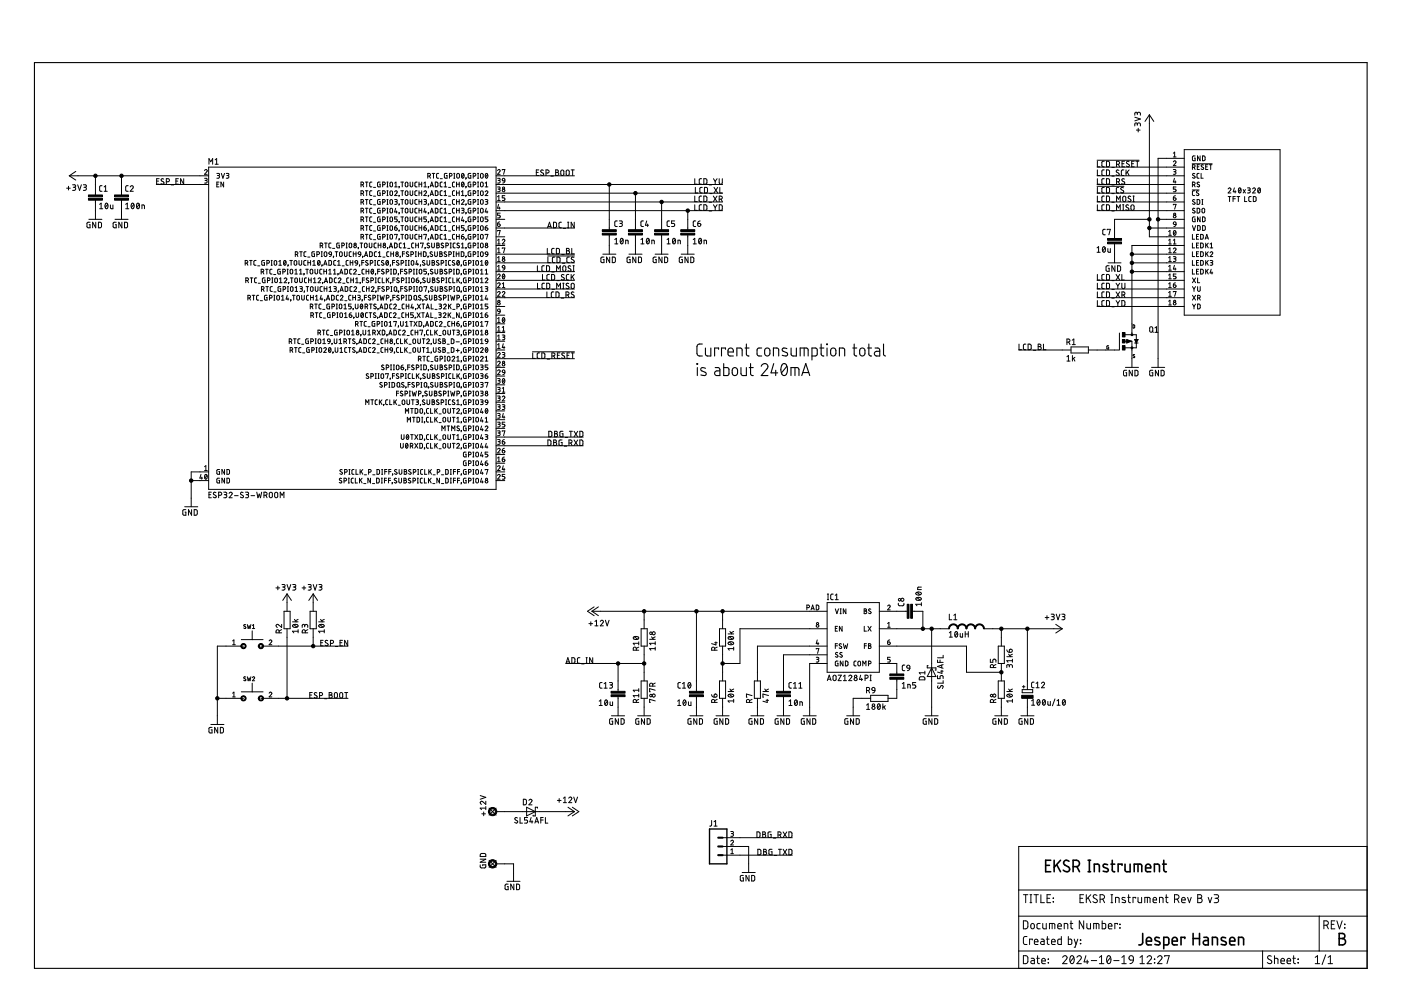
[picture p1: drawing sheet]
<svg xmlns="http://www.w3.org/2000/svg" width="297mm" height="210mm" viewBox="0 0 297 210" stroke-linecap="round" stroke-linejoin="round" font-family="sans-serif">
<g fill="none" stroke="#000" stroke-width=".23">
<path d="M7.3 13.3h282.6v192h-282.6zM147.8 77.1l.1 .1zM147.8 77.9v1.7M148.9 72.9l-.7 .1-.3 .2-.1 .3 .1 1.7 .3 .3h.7M149.6 73.8v1.4l.4 .3h.7v-1.7M149.6 78.1l-.8-.1-.2 .3 .1 .3 .9 .4 .1 .4-.3 .2-.8-.1M151.6 77.9l.8 .1 .2 .4v1.2h-.6a.5 .5 0 0 1-.5-.5 .5 .5 0 0 1 .5-.5h.6M152.4 74.1v-.3h-.9v1.7M153.4 77.1v2.5h.9l.2-.2v-1.2l-.2-.2-.9-.1M153.8 74.1v-.3h-.8v1.7M154.3 74.6h1.2a.6 .6 0 0 0-.4-.8 .6 .6 0 0 0-.8 .5l.2 1.1 1 .1M155.4 78.1l.5-.2a.94 .94 0 0 1 .5 .9 .94 .94 0 0 1-.5 .8h-.4a1.2 1.2 0 0 1-.1-1.5z"/>
<path d="M156.2 75.5v-1.7h.9l.2 .2 .1 1.5M157.1 77.9v1.3l.1 .3 .3 .1h.7v-1.7M158 73.8h.8M158.2 72.9v2.2l.2 .3 .4 .1M158.9 77.9h.8M159.1 77.1l.1 2.3 .2 .2h.3M161.4 77.7a.7 .7 0 0 1 1-.6 .7 .7 0 0 1 .2 1.1l-1.2 1.4h1.4M161.5 73.8h-.7l-.3 .4 .1 1.2 .9 .1M162.2 74l.6-.2a.99 .99 0 0 1 .2 1.6l-.4 .1-.5-.4zM164 75.5v-1.7h.8l.3 .2v1.5M164 77.1l-.5 2h1.4M164.5 78.5v1.1"/>
<path d="M165.8 77.3a.59 .59 0 0 1 .7-.2 .59 .59 0 0 1 .4 .6 1.44 1.44 0 0 1-.6 1.9 1.53 1.53 0 0 1-.5-2.3zM166.8 73.9l-.7-.1-.3 .3 .3 .4 .8 .3v.6l-.3 .1-.8-.2M166.8 77.7l-1.1 1.4M167.7 79.6v-1.7l1.6 .2 .1 1.5M167.7 73.8v1.4l.4 .3h.7v-1.7M168.6 77.9v1.7M169.7 75.5v-1.7l1.5 .1 .1 1.6M170 79.6l.8-2.5 .9 2.5M170.2 79h1.3M170.5 73.8v1.7M172.1 75.5h.7l.4-.3v-1.2l-.2-.2h-.9v2.5M173.8 73.8h.9"/>
<path d="M174.1 72.9v2.2l.1 .3 .5 .1M175.3 72.9l.1 .2zM175.3 73.8v1.7M176.2 74l.6-.2a.99 .99 0 0 1 .2 1.6l-.4 .1-.5-.4zM178 75.5v-1.7h.8l.3 .2v1.5M180.8 73.8h.9M181.1 72.9v2.3l.6 .3M182.4 74l.5-.2a.99 .99 0 0 1 .2 1.6l-.4 .1-.4-.4zM183.9 73.8h.9M184.2 72.9v2.3l.6 .3M185.5 73.8h.7l.3 .4v1.3h-.6a.5 .5 0 0 1-.5-.5 .5 .5 0 0 1 .5-.5h.6M187.3 72.9v2.3l.4 .3"/>
</g>
<g fill="none" stroke="#000" stroke-width=".34">
<path d="M221.7 183.5h.8M222.8 182.4h-1.1v2.4h1.1M223.5 182.4v2.4M224 183.3l.9 1.5M224.9 182.4l-1.4 1.5M226.7 182.6a.61 .61 0 0 0-1-.1 .61 .61 0 0 0 .1 .9l.7 .4a.59 .59 0 0 1 .2 .9 .59 .59 0 0 1-.9 0l-.4-.2M227.5 183.7h.7a.68 .68 0 0 0 .7-.6 .68 .68 0 0 0-.7-.7h-.7v2.4M228.3 183.7l.6 1.1M230.7 184.8h.5M230.7 182.4h.5M231 182.4v2.4M232 184.8v-1.6l1 .1 .1 1.5"/>
<path d="M234.8 183.3l-.7-.1-.2 .4 .2 .3 .8 .3v.5h-1M235.5 183.2h.8M235.8 182.4v2.2l.5 .2M237.9 183.5v-.3h-.8v1.6M238.5 183.2v1.4l.4 .2h.7v-1.6M240.5 184.8v-1.6l1.5 .1 .1 1.5M241.3 183.2v1.6M242.3 197.9v2.1l-.4 .3h-.5M242.9 184h1.1a.57 .57 0 0 0-.4-.8 .57 .57 0 0 0-.7 .5l.1 1 1 .1M243.1 199.5h1a.57 .57 0 0 0-.3-.8 .57 .57 0 0 0-.7 .6l.1 .9 .9 .1M244.8 184.8v-1.6l.9 .1 .1 1.5M245.8 198.9l-.7-.1-.3 .3 .3 .3 .8 .3v.6l-1-.1"/>
<path d="M246.5 183.2h.8M246.7 182.4v2l.2 .3 .4 .1M248.5 199.5h1.1a.57 .57 0 0 0-.4-.8 .57 .57 0 0 0-.7 .6l.1 .9 1 .1M251.2 199v-.3h-.8v1.6M253 199h1.3M253 197.9v2.4M254.3 197.9v2.4M255.2 198.7l.7 .1 .3 .2v1.3h-.6a.47 .47 0 0 1-.5-.4 .47 .47 0 0 1 .5-.5h.6M259.9 198.9l-.8-.1-.2 .3 .1 .2 .9 .4v.6l-1-.1M260.7 199.5h1.1a.58 .58 0 0 0-.4-.8 .58 .58 0 0 0-.7 .6l.1 .9 1 .1M283.9 197.9h.7a.54 .54 0 0 1 .5 .5 .54 .54 0 0 1-.5 .6 .68 .68 0 0 1 .7 .7 .68 .68 0 0 1-.7 .6h-.7zM283.9 199h.7"/>
<path d="M246.7 200.3h.9l.2-.2v-1l-.2-.3-.9-.1v2.5M257 200.3v-1.6l1 .1 .1 1.5M262.6 200.3v-1.6l.9 .1 .2 1.5"/>
</g>
<g fill="none" stroke="#000" stroke-width=".21">
<path d="M14.1 39.9h.8M14.5 39.5v.8M14.7 37.3h29.5M14.7 37.3l1.4 .9M15.4 39.2h.5l.1 .2v.2l-.5 .1M15.7 39.7l.3 .1v.4l-.6 .2M16.1 36.3l-1.4 1M16.5 39.2l.4 1.2 .4-1.2M17.7 39.2h.5l.1 .2-.1 .3h-.4M18 39.7l.2 .1 .1 .3-.2 .2-.4 .1M20.2 37.3v4M21.6 39.4h-.3l-.2 .2 .1 .9 .4 .1"/>
<path d="M22.1 39.6l.3-.2v1.2M25.8 37.3v4M27.2 39.4h-.4l-.2 .2 .1 .8 .5 .2M27.6 39.6a.33 .33 0 0 1 .5-.2 .33 .33 0 0 1 .1 .5l-.6 .7h.7M33.1 39.1h11.1M33.2 38.4h.4M33.7 37.9h-.5v1.2h.5M34.7 38l-.3-.1-.2 .1v.3l.4 .3a.3 .3 0 0 1 .1 .4 .3 .3 0 0 1-.5 0l-.1-.1M35.3 38.5l.6-.1v-.4l-.6-.1v1.2M36.3 39.2h.5M37.3 38.4h.4M37.8 37.9h-.5v1.2h.5"/>
<path d="M38.9 37.9v1.2l-.6-1.2v1.2M43.4 36.2a.28 .28 0 0 1 .4-.2 .28 .28 0 0 1 .1 .4l-.5 .6h.5M43.4 37.8h.4l.1 .2-.1 .2h-.3M43.6 38.2l.3 .2v.3l-.5 .1M44.2 35.4h61v68.4h-61zM44.3 34.8v-1.2l.4 .7 .4-.7v1.2M45.6 33.9l.3-.3v1.2M45.6 34.8h.7M46 36.8l.5 .1-.1 .3h-.3M46 39.1h.3M46.3 37.2l.2 .2v.3l-.5 .1M46.4 38.6h-.4v1h.4"/>
<path d="M46.9 36.8l.4 1 .3-1M47.4 38.6v1l-.6-1v1M48 36.8l.5 .1-.1 .3h-.3M48.3 37.2l.2 .2v.3l-.5 .1M76.5 39.2l.5-.1v-.4l-.5-.1v1M76.9 39.2l.2 .4M77.5 38.6h.5M77.7 38.6v1M78.8 38.6l-.3 .1-.1 .1v.7l.4 .1M79.2 39.7h.4M80.6 38.6l-.5 .1 .1 .9h.4v-.5h-.2M81.1 39.2l.5-.1 .1-.3-.2-.2h-.4v1"/>
<path d="M82 39.6h.3M82 38.6h.3M82.1 38.6v1M82.8 38.7l.2-.1 .2 .2v.7l-.2 .1-.3-.1zM83.7 39.6h.5M83.7 38.8l.2-.2v1M84.7 39.6h.1M84.7 39.6l-.1 .3M85 38.6h.6M85.3 38.6v1M86 38.7l.3-.1 .2 .2v.7l-.2 .1-.4-.3zM87 38.6v.9l.2 .1 .3-.1v-.9"/>
<path d="M88.4 38.6l-.3 .1-.1 .1v.7l.4 .1M88.8 39.1h.6M88.8 38.6v1M89.4 38.6v1M89.9 39.6h.5M89.9 38.8l.2-.2v1M90.7 37.3l.5-.1v-.3l-.5-.1v1M90.9 39.6h.1M90.9 39.6l-.1 .3M91 37.3l.3 .5M91.2 39.6l.3-1 .4 1M91.3 39.4h.5"/>
<path d="M91.6 36.8h.6M91.9 36.8v1M92.3 38.6l.5 .2 .1 .5-.2 .3h-.4zM93 36.8h-.3l-.1 .2v.7l.4 .1M93.3 37.9h.5M93.8 38.6l-.4 .1-.1 .1v.7l.5 .1M94.1 39.6h.6M94.1 38.8l.3-.2v1M94.8 36.8l-.6 .1 .1 .8 .5 .1v-.6h-.2M95.1 39.7h.4M95.3 37.3l.5-.1v-.3l-.5-.1v1M96.2 37.8h.2"/>
<path d="M96.2 36.8h.2M96.3 36.8v1M96.4 38.6l-.3 .1-.2 .1 .1 .7 .4 .1M96.8 39.1h.6M96.8 38.6v1M96.9 36.9l.1-.1 .4 .1v.6l-.2 .3-.3-.2zM97.4 38.6v1M98 38.7v-.1a.47 .47 0 0 1 .4 .5 .47 .47 0 0 1-.4 .5l-.2-.5zM98 36.8a.47 .47 0 0 1 .4 .5 .47 .47 0 0 1-.4 .4l-.2-.4zM98.3 38.8l-.4 .6M98.3 37l-.4 .5M98.8 37.8h.1"/>
<path d="M98.8 39.6h.1M98.8 37.7v.1M98.8 37.7h.1M98.8 39.6l-.1 .3M98.8 37.8l-.1 .2M99.8 38.6l-.5 .1v.7l.1 .2h.4v-.5h-.1M99.8 36.8l-.5 .1v.6l.1 .2 .4 .1v-.6h-.1M100.3 39.2l.5-.1v-.4l-.5-.1v1M100.3 37.3l.5-.1v-.3l-.5-.1v1M101.2 37.8h.3M101.2 36.8h.3M101.2 39.6h.3"/>
<path d="M101.2 38.6h.3M101.4 36.8v1M101.4 38.6v1M101.9 36.9l.2-.1 .3 .1v.6l-.2 .3-.3-.2zM102 38.7l.2-.1 .2 .3v.4l-.2 .3-.3-.1zM102.9 39.6h.5M102.9 38.8l.2-.2v1M103 36.8h.1a.51 .51 0 0 1 .3 .5 .51 .51 0 0 1-.3 .5l-.2-.5zM103.4 37l-.5 .5M105.2 37.3h16.6M105.2 39.1h48M105.5 37.8l.5 .1-.1 .3h-.3"/>
<path d="M105.5 36.2a.28 .28 0 0 1 .4-.2 .28 .28 0 0 1 .1 .4l-.5 .6h.5M105.5 39.6l.5 .2-.1 .3h-.3M105.8 38.2l.2 .4-.1 .2h-.4M106.5 36.1v-.2h.5l-.2 1.1M106.5 38l.2-.2 .2 .1 .1 .5-.4-.1zM107 38.4l-.1 .3-.3 .1M113.7 36.6h.4M114.2 36h-.5v1.2h.5M115.2 36.1l-.4-.1-.2 .3 .5 .4a.32 .32 0 0 1 0 .5 .32 .32 0 0 1-.5-.2M115.8 36.7l.6-.1v-.4l-.6-.2v1.2M116.8 37.3h.5M117.8 36l.5 .1v.4l-.2 .1 .4 .2-.2 .4h-.5z"/>
<path d="M117.8 36.6h.3M119 36.1l.3-.1 .2 .2v.8l-.2 .2-.3-.1-.1-.2zM120.1 36.2l.2-.2 .3 .2 .1 .7-.3 .3-.3-.2zM121.1 36h.7M121.4 36v1.2M129.2 39.1v9.6M147.3 37.9v1.2h.5M147.4 39.7v1.2h.6M148.8 37.9h-.4l-.1 .2v.8l.5 .2M148.9 39.7l-.4 .1-.1 .2v.8l.5 .1M149.2 37.9h.5l.2 .2v.8l-.2 .1-.5 .1zM149.4 39.7l.4 .1 .2 .1v.8l-.2 .2h-.4z"/>
<path d="M150.3 39.2h.6M151.3 37.9l.3 .5M151.4 39.7l.8 1.2M151.6 38.4v.7M152 37.9l-.4 .5M152.2 39.7l-.8 1.2M152.5 37.9v.8l.2 .4 .4-.2v-1M152.6 39.7v1.2h.5M232.6 34h8.9M232.6 39.5h5.7M232.6 37.3h18.5M232.6 39.1h18.5"/>
<path d="M232.6 35.4h18.5M232.7 36v1.2h.5M232.7 37.9v1.2h.5M232.7 39.7v1.2h.5M232.7 34.2v1.2h.5M234.1 34.2h-.4l-.1 .3 .1 .8 .4 .1M234.1 36l-.4 .1-.1 .2 .1 .8 .4 .1M234.1 37.9h-.4l-.1 .2 .1 .9 .4 .1M234.1 39.7l-.4 .1-.1 .2 .1 .8 .4 .1M234.6 34.2h.5l.1 .2v.8l-.1 .1-.5 .1zM234.6 36h.3l.3 .2v.8l-.1 .2h-.5zM234.6 37.9h.5l.1 .2v.8l-.1 .1-.5 .1z"/>
<path d="M234.6 39.7l.5 .1 .1 .1v.8l-.1 .2h-.5zM235.7 37.3h.5M235.7 39.2h.5M235.7 35.5h.5M236.7 34.8h.5l.2-.2-.1-.3-.6-.1v1.2M236.7 38.5l.6-.1v-.4l-.6-.1v1.2M237.1 34.8l.3 .6M237.1 38.5l.3 .6M237.2 39.7l-.4 .1-.1 .2v.8l.5 .1M237.2 36.1l-.4-.1-.1 .3 .5 .4a.32 .32 0 0 1-.1 .5 .32 .32 0 0 1-.5-.2M237.9 34.7h.4M238.2 39.8h-.4l-.2 .2 .5 .4a.32 .32 0 0 1 0 .5 .32 .32 0 0 1-.5-.2"/>
<path d="M238.3 36l-.4 .1-.2 .2 .1 .8 .5 .1M238.4 38l-.4-.1-.2 .2 .5 .5a.3 .3 0 0 1 .1 .4 .3 .3 0 0 1-.5 0l-.1-.1M238.4 34.2h-.5v1.2h.5M238.7 36v1.2M239 36.5l.4 .7M239.4 34.3l-.3-.1-.3 .2 .1 .2 .4 .3a.29 .29 0 0 1 0 .4 .29 .29 0 0 1-.4 0l-.1-.1M239.4 36l-.7 .8M239.9 34.7h.4M240.5 34.2h-.6v1.2h.6M240.6 24.8l1.2 .4-1.2 .4M240.8 34.2h.7M240.9 27.6h.8"/>
<path d="M241.1 26.4l.3-.3h.3l.1 .6M241.1 26.6v-.4l-.3-.1-.2 .2v.4M241.1 24.1l.2-.2 .2-.1 .3 .2v.4M241.1 24.3v-.4l-.3-.1-.2 .1v.5M241.1 34.2v1.2M241.3 27.2v.8M243.7 24.3v25.9h7.4M243.7 24.3l.9 1.4M243.7 24.3l-.9 1.4M248.8 34.3a.28 .28 0 0 1 .4-.2 .28 .28 0 0 1 .1 .5l-.5 .5h.5M248.8 35.9l.4 .1 .1 .2-.1 .2h-.3M248.8 32.5l.2-.2v1"/>
<path d="M248.8 33.3h.5M249 37.8l-.2 .8h.5M249 36.4l.3 .1v.4l-.5 .1M249.2 38.4v.4M249.3 39.6h-.5v.5h.4l.1 .2-.1 .3-.4 .1M251.1 31.7h20.3v35.1h-20.3zM251.1 33.6h-5.6v44.3M252.8 34.7h4.2M252.8 35.5l.5-.1 .1-.3-.2-.2h-.4v1M252.8 39.2l.5-.1 .1-.3-.2-.2h-.4v1M253.2 35.5l.2 .4M253.2 39.2l.2 .4"/>
<path d="M253.3 36.9l-.3-.1-.1 .2 .5 .4v.3l-.2 .1-.4-.2M253.4 33.1l-.5 .1-.1 .7 .1 .2h.5v-.6h-.2M253.9 35.4h.3M254.2 36.8h-.3l-.1 .2v.7l.4 .1M254.3 38.7l-.3-.1-.2 .2 .4 .4a.27 .27 0 0 1 0 .4 .27 .27 0 0 1-.4-.1M254.3 34.9h-.4v1h.4M254.4 33.1v1l-.5-1v1M254.7 36.8v1h.4M255 33.1h.3l.2 .2v.5l-.2 .3h-.3zM255.1 35l-.3-.1-.1 .2 .4 .4a.28 .28 0 0 1-.1 .4 .28 .28 0 0 1-.4-.1M255.6 35.4h.4M256.1 34.9h-.5v1h.5"/>
<path d="M256.4 34.9h.6M256.7 34.9v1M261.7 39.8l-.2 .9h.6M262.7 39.9h.1a.54 .54 0 0 1 .3 .5 .54 .54 0 0 1-.3 .5l-.2-.5zM264.5 39.8h.4l.2 .3-.1 .2h-.4M266.8 39.9h.1a.54 .54 0 0 1 .4 .5 .54 .54 0 0 1-.4 .5l-.2-.5zM18.8 46.5h2.8M19.1 47.1l-.6 .1-.1 .8 .2 .3h.5v-.7h-.2M20.2 42.4v4.1M20.3 47.1v1.2l-.7-1.2v1.2M20.9 47.1h.4l.2 .2v.8l-.2 .2h-.4zM21.1 43.3l.3-.2v1.2"/>
<path d="M21.1 44.3h.7M22.1 40.6h.6M22.4 43.2l.1-.1a.6 .6 0 0 1 .4 .6 .6 .6 0 0 1-.4 .5l-.3-.5zM22.8 43.3l-.5 .7M23.4 43.5v.5l.2 .3h.3v-.8M24.4 46.5h2.8M24.6 47.1l-.6 .1v.8l.2 .3h.4v-.7h-.2M25.8 42.4v4.1M25.8 47.1v1.2l-.6-1.2v1.2M26.4 47.1h.5l.1 .2v.8l-.1 .2h-.5zM26.6 44.3h.7M26.6 43.3l.4-.2v1.2"/>
<path d="M27.9 43.2l.1-.1a.6 .6 0 0 1 .4 .6 .6 .6 0 0 1-.4 .5l-.2-.5zM28.4 43.3l-.5 .7M29.1 43.2l.1-.1a.6 .6 0 0 1 .4 .6 .6 .6 0 0 1-.4 .5l-.3-.5zM29.5 43.3l-.5 .7M30.1 44.3v-.8l.5 .1v.7M52 55.8l.5-.1v-.4l-.5-.1v1M52.1 59.5l.5-.1 .1-.3-.2-.2h-.4v1M52.3 55.8l.3 .4M52.5 59.5l.2 .4M52.9 55.2h.6M53 58.9h.6M53.2 55.2v1"/>
<path d="M53.3 58.9v1M54.3 55.2l-.3 .1-.2 .2 .1 .6 .4 .1M54.4 58.9h-.3l-.1 .2v.7l.4 .1M54.6 56.4h.5M55.4 57.6l.5-.1v-.3l-.5-.1v1M55.7 57.6l.2 .5M56.1 55.2l-.6 .2 .1 .8h.5v-.5h-.2M56.2 58.9l-.5 .1-.1 .7 .2 .2h.4v-.5h-.2M56.3 57.1h.6M56.6 55.8l.5-.1v-.4l-.5-.1v1M56.6 57.1v1M56.7 59.5l.5-.1v-.4l-.5-.1v1"/>
<path d="M57.5 55.2h.2M57.5 56.2h.2M57.6 55.2v1M57.6 58.9h.2M57.6 59.9h.2M57.7 57.1h-.4l-.1 .2 .1 .7 .4 .1M57.7 58.9v1M58 58.2h.5M58.2 55.3l.5 .1v.7l-.2 .1-.4-.1zM58.3 59.1l.2-.2 .3 .2-.1 .8-.4-.1zM59.1 55.5l.3-.3v1M59.1 56.2h.6"/>
<path d="M59.2 59.9h.6M59.2 59.1l.3-.2v1M59.4 57.1l-.5 .1 .1 .9h.4v-.6h-.1M60 57.6l.5-.1v-.2l-.1-.2h-.4v1M60.2 59.1a.28 .28 0 0 1 .4-.2 .28 .28 0 0 1 .1 .5l-.5 .5h.6M60.2 55.3l.1-.1a.51 .51 0 0 1 .4 .5 .51 .51 0 0 1-.4 .5l-.2-.5zM60.6 55.5l-.4 .5M60.9 57.1h.2M60.9 58.1h.2M61 57.1v1M61.1 56.2h.1M61.1 56.2l-.1 .3"/>
<path d="M61.2 59.9h.1M61.2 59.9v.3M61.4 55.2h.6M61.6 58.9h.5M61.6 57.1l.4 .1v.7l-.2 .2-.3-.2zM61.7 55.2v1M61.8 58.9v1M62.5 55.3l.4 .1v.7l-.2 .1-.3-.2zM62.5 58.1h.6M62.5 57.3l.3-.2v1M62.5 59.1l.2-.2 .3 .2-.1 .8-.4-.1zM62.6 54l.5-.2 .1-.2-.2-.2h-.4v1"/>
<path d="M62.9 54l.3 .4M63.4 55.2v.9l.2 .1 .3-.1 .1-.9M63.5 58.1h.6M63.5 57.3l.3-.2v1M63.5 58.9v.7l.3 .3 .3-.1v-.9M63.5 53.4h.6M63.8 53.4v1M64.5 58.1h.1M64.5 58.1l-.1 .2M64.8 57.1h.6M64.9 55.2l-.4 .1-.1 .2 .1 .6 .4 .1M64.9 53.4h-.3l-.1 .2v.7l.4 .1"/>
<path d="M65 58.9h-.3l-.1 .2v.7l.4 .1M65.1 57.1v1M65.2 54.5h.5M65.3 55.7h.5M65.3 55.2v1M65.4 59.4h.6M65.4 58.9v1M65.8 57.1l.5 .1v.7l-.2 .2-.3-.1-.1-.2zM65.8 55.2v1M66 58.9v1M66.3 56.2h.6M66.3 55.5l.3-.3v1"/>
<path d="M66.4 59.9h.6M66.4 59.1l.3-.2v1M66.7 53.4l-.6 .1 .1 .9h.5v-.6h-.2M66.8 57.1v.8l.2 .2 .3-.2 .1-.8M67.2 54l.5-.2v-.3l-.5-.1v1M67.4 59.1a.28 .28 0 0 1 .4-.2 .28 .28 0 0 1 .1 .5l-.5 .5h.6M67.4 55.3l.1-.1a.5 .5 0 0 1 .4 .5 .5 .5 0 0 1-.4 .5l-.2-.5zM67.8 55.5l-.4 .5M67.9 52.1l.5-.1v-.4l-.5-.1v1.1M68.1 53.4h.2M68.1 54.4h.2M68.2 53.4v1"/>
<path d="M68.2 52.1l.3 .5M68.3 57.1h-.4l-.1 .2v.7l.5 .1M68.3 56.2h.1M68.3 56.2l-.1 .3M68.5 59.9h.1M68.5 59.9l-.1 .3M68.6 56.2l.4-1 .3 1M68.7 57.5h.5M68.7 57.1v1M68.7 56h.5M68.8 59.9l.3-1 .3 1M68.8 51.5h.6"/>
<path d="M68.8 53.4h.3l.2 .2v.6l-.2 .2-.4-.3zM68.9 59.7h.5M69.1 51.5v1.1M69.2 57.1v1M69.7 58.1h.6M69.7 57.3l.3-.2v1M69.7 55.2h.4l.2 .2v.6l-.2 .2h-.4zM69.8 53.4h.4l.1 .6-.5-.2zM69.9 58.9l.5 .2v.7l-.1 .1h-.4zM70.2 51.5l-.4 .1-.1 .2 .1 .6 .4 .2M70.3 54l-.1 .3-.4 .1M70.5 52.7h.5"/>
<path d="M70.7 54.4h.1M70.7 58.1h.5M70.7 57.3l.3-.2v1M70.7 54.4v.2M71.1 53.4h.5M71.2 55.2l-.3 .1-.1 .2v.6l.4 .1M71.3 58.9h-.3l-.1 .2v.7l.4 .1M71.3 53.4v1M71.6 56.2h.6M71.6 55.5l.3-.3v1M71.7 58.1h.1M71.7 58.1l-.1 .2"/>
<path d="M71.7 59.1a.28 .28 0 0 1 .4-.2 .28 .28 0 0 1 .1 .5l-.5 .5h.6M71.9 51.5l-.5 .1 .1 .9 .4 .1v-.6h-.1M72 58.1l.4-1 .3 1M72.1 53.4h.2l.3 .3v.4l-.3 .3-.3-.2zM72.1 57.8h.5M72.5 52.1l.5-.1v-.2l-.1-.2-.4-.1v1.1M72.5 56.4h.5M73 53.4v.8l.2 .2 .4-.2v-.8M73.1 57.1l.6 .2v.5l-.2 .3h-.4zM73.4 52.6h.2M73.4 51.5h.2M73.5 51.5v1.1"/>
<path d="M73.8 55.2l-.3 .1-.1 .2v.6l.4 .1M74 58.9h-.4l-.1 .2v.7l.5 .1M74 51.7l.2-.2 .3 .2v.8l-.5-.1zM74.3 55.7h.5M74.3 55.2v1M74.4 59.4h.5M74.4 58.9v1M74.5 53.4h-.4l-.1 .2 .1 .7 .4 .1M74.6 57.1h-.3l-.2 .2 .1 .7 .4 .1M74.8 55.2v1M74.9 53.8h.6M74.9 53.4v1"/>
<path d="M74.9 58.9v1M75 57.3a.28 .28 0 0 1 .4-.2 .28 .28 0 0 1 .1 .4l-.5 .6h.5M75.4 55.3h.3l.1 .5h-.4zM75.4 59.9h.6M75.4 59.1l.3-.2v1M75.5 53.4v1M75.8 55.8l-.1 .3-.3 .1M75.9 58.2h.5M76 52.6h.1M76 52.6l-.1 .2M76 53.4h.4l.1 .6-.5-.2zM76.3 56.2h.1"/>
<path d="M76.3 56.2l-.1 .3M76.3 51.5h.6M76.4 59.9h.1M76.4 59.9l-.1 .3M76.5 54l-.1 .3-.3 .1M76.5 42.9l.5-.1v-.4l-.5-.1v1M76.5 46.6l.5-.1v-.4l-.5-.1v1M76.5 44.7l.5-.1v-.3l-.5-.1v1M76.5 41l.5-.1v-.3l-.5-.2v1.1M76.5 50.2l.5-.1v-.3l-.5-.1v1M76.5 48.4l.5-.1v-.4l-.5-.1v1.1M76.6 51.5v1.1"/>
<path d="M76.7 55.7h.5M76.8 59.4h.5M76.9 54.4h.1M76.9 42.9l.2 .4M76.9 46.6l.2 .4M76.9 44.7l.2 .5M76.9 41l.2 .5M76.9 50.2l.2 .5M76.9 48.4l.2 .5M76.9 54.4v.2M77.2 55.2h-.5v1M77.2 57.1h-.3l-.1 .2v.7l.4 .1"/>
<path d="M77.3 51.7l.2-.2 .3 .2-.1 .8-.4-.1zM77.3 58.9h-.5v1M77.3 54.4l.3-1 .4 1M77.4 54.1h.5M77.5 42.3h.5M77.5 46h.5M77.5 44.2h.5M77.5 40.4h.5M77.5 49.7h.5M77.5 47.8h.5M77.6 57.5h.6M77.6 57.1v1"/>
<path d="M77.7 40.4v1.1M77.7 42.3v1M77.7 44.2v1M77.7 46v1M77.7 47.8v1.1M77.7 49.7v1M78 55.3l-.3-.1-.2 .3 .4 .3a.27 .27 0 0 1 0 .4 .27 .27 0 0 1-.4-.1M78.1 59l-.3-.1-.1 .2 .5 .5v.2l-.2 .1-.4-.1M78.2 57.1v1M78.3 51.5v.9l.2 .1 .3-.1v-.9M78.4 53.4l.5 .2v.6l-.2 .2h-.3zM78.5 55.8l.5-.1v-.4l-.5-.1v1"/>
<path d="M78.6 59.5l.5-.1v-.4l-.5-.1v1M78.8 57.1a.52 .52 0 0 1 .4 .5 .52 .52 0 0 1-.4 .5l-.1-.5zM78.8 42.3h-.3l-.1 .2v.7l.4 .1M78.8 46h-.3l-.1 .2v.7l.4 .1M78.8 44.2h-.3l-.1 .2v.6l.4 .2M78.8 40.4l-.3 .1-.1 .2v.7l.4 .1M78.8 49.7h-.3l-.1 .2v.7l.4 .1M78.8 47.8l-.3 .1-.1 .2v.6l.4 .2M79.2 57.3l-.5 .6M79.2 47.1h.4M79.2 43.4h.4M79.2 45.3h.4"/>
<path d="M79.2 41.6h.4M79.2 50.8h.4M79.2 49h.4M79.4 55.2h.3M79.4 56.2h.3M79.5 55.2v1M79.5 58.9h.3M79.5 59.9h.3M79.7 58.1h.1M79.7 58.1l-.1 .2M79.7 58.9v1M79.8 51.5l-.4 .1-.1 .2 .1 .6 .4 .2"/>
<path d="M79.8 53.4h-.3l-.1 .2v.7l.4 .1M80.1 57.5h.4M80.2 51.5v1.1M80.2 52h.6M80.2 54.4h.6M80.2 53.6l.3-.2v1M80.5 55.2l-.3 .1-.1 .2v.6l.4 .1M80.5 57.1h-.4v1M80.6 42.3l-.5 .1 .1 .9h.4v-.5h-.2M80.6 46l-.5 .1 .1 .9h.4v-.6h-.2M80.6 44.2l-.5 .1 .1 .8 .4 .1v-.6h-.2M80.6 40.4l-.5 .2 .1 .8 .4 .1v-.6h-.2"/>
<path d="M80.6 49.7l-.5 .1 .1 .9h.4v-.6h-.2M80.6 47.8l-.5 .2 .1 .8 .4 .1v-.6h-.2M80.6 58.9h-.3l-.1 .2v.7l.4 .1M80.8 51.5v1.1M81 58.9v1h.5M81.1 42.9l.5-.1 .1-.3-.2-.2h-.4v1M81.1 46.6l.5-.1 .1-.3-.2-.2h-.4v1M81.1 44.7l.5-.1 .1-.2-.2-.2h-.4v1M81.1 41h.4l.2-.2-.1-.2-.5-.2v1.1M81.1 50.2l.5-.1 .1-.2-.2-.2h-.4v1M81.1 48.4h.4l.2-.2-.1-.3-.5-.1v1.1M81.2 54.5h.4"/>
<path d="M81.3 55.3l-.2-.1-.2 .3 .5 .4v.2l-.3 .1-.3-.1M81.4 57.2l-.4-.1-.1 .2 .4 .4a.27 .27 0 0 1 0 .4 .27 .27 0 0 1-.4-.1M81.9 57.6l.5-.1v-.2l-.1-.2h-.4v1M81.9 58.9v1M81.9 55.3l.1-.1a.47 .47 0 0 1 .4 .5 .47 .47 0 0 1-.5 .5l-.1-.5zM82 42.3h.3M82 43.3h.3M82 46h.3M82 47h.3M82 44.2h.3M82 45.2h.3M82 40.4h.3"/>
<path d="M82 41.5h.3M82 49.7h.3M82 50.7h.3M82 48.9h.3M82 47.8h.3M82.1 59.3l.4 .6M82.2 52.6h.1M82.1 40.4v1.1M82.1 42.3v1M82.1 44.2v1M82.1 46v1M82.1 47.8v1.1"/>
<path d="M82.1 49.7v1M82.2 52.6l-.1 .2M82.3 55.5l-.4 .5M82.4 53.4h-.3l-.1 .2v.7l.4 .1M82.5 58.9l-.6 .6M82.5 52.6l.4-1.1 .3 1.1M82.6 52.3h.5M82.7 44.3l.2-.1 .3 .1-.1 .8-.4-.1zM82.8 56.2h.1M82.8 42.4l.2-.1 .2 .2v.7l-.2 .1-.3-.1zM82.8 46.1l.2-.1 .2 .2v.7l-.2 .1-.3-.1zM82.8 40.5l.4 .1v.7l-.2 .2-.3-.2z"/>
<path d="M82.8 49.7l.4 .1v.7l-.2 .2-.3-.2zM82.8 47.9l.4 .1v.7l-.2 .2-.3-.2zM82.8 56.2l-.1 .3M82.8 57.1h.2M82.8 58.1h.2M82.8 59.9h.1M82.9 53.4v1M82.9 59.9l-.1 .3M82.9 53.8h.5M82.9 57.1v1M83.2 55.7h.5M83.3 59.4h.5"/>
<path d="M83.4 53.4v1M83.5 57.1l.5 .2v.5l-.1 .3h-.4zM83.6 51.5l.6 .2v.7l-.2 .1-.4 .1zM83.7 42.3l.5 .1v.3l-.4 .1M83.7 40.7a.28 .28 0 0 1 .4-.2 .28 .28 0 0 1 0 .4l-.4 .6h.5M83.7 48.3h.3a.28 .28 0 0 1 .2 .3 .28 .28 0 0 1-.3 .3 .28 .28 0 0 1-.2-.3zM83.7 49.8l.5-.1-.3 1M83.7 55.2h-.5v1M83.8 58.9h-.5v1M83.9 44.2l-.2 .7h.5M83.9 42.8l.3 .3-.1 .2h-.4M84.1 44.7v.5"/>
<path d="M84.1 47.8l-.3 .2-.1 .3M84.2 46h-.5v.4l.4 .1 .1 .2-.1 .3h-.4M84.5 58.1h.1M84.5 58.1l-.1 .2M84.5 55.3l-.2-.1-.2 .3 .4 .3a.27 .27 0 0 1-.1 .4 .27 .27 0 0 1-.4-.1M84.6 59l-.4-.1-.1 .2 .4 .4a.27 .27 0 0 1 0 .4 .27 .27 0 0 1-.4-.1M84.7 41.5h.1M84.7 43.3h.1M84.7 45.2h.1M84.7 47h.1M84.7 48.9h.1M84.7 50.7h.1"/>
<path d="M84.7 43.3l-.1 .2M84.7 47l-.1 .2M84.7 45.2l-.1 .2M84.7 41.5l-.1 .2M84.7 50.7l-.1 .2M84.7 48.9l-.1 .2M84.9 54.4h.1M84.9 54.4l-.1 .2M84.9 57.5h.5M85 42.3h.6M85 46h.6M85 44.2h.6"/>
<path d="M85 40.4h.6M85 49.7h.6M85 47.8h.6M85 55.8h.4l.2-.2-.1-.3-.5-.1v1M85.1 59.5l.5-.1 .1-.3-.2-.2h-.4v1M85.1 51.5l-.3 .1-.1 .2v.6l.4 .2M85.3 40.4v1.1M85.3 42.3v1M85.3 44.2v1M85.3 46v1M85.3 47.8v1.1M85.3 49.7v1"/>
<path d="M85.3 53.8h.5M85.4 57.1h-.5v1M85.5 52.6h.6M85.5 51.8l.3-.3v1.1M85.8 53.4h-.5v1M86 55.2h.2M86 56.2h.2M86 42.4l.3-.1 .2 .2v.7l-.2 .1h-.3l-.1-.3zM86 46.1l.3-.1 .2 .2v.7l-.2 .1-.4-.3zM86 44.2h.3l.2 .1v.7l-.2 .1h-.3l-.1-.2zM86 40.5l.5 .1v.7l-.2 .2-.4-.3zM86 49.7l.5 .1v.7l-.2 .2h-.3l-.1-.3z"/>
<path d="M86 47.9l.5 .1v.7l-.2 .2-.4-.3zM86 58.9h.3M86 59.9h.3M86.1 55.2v1M86.1 58.9v1M86.2 57.2l-.3-.1-.2 .2 .6 .4v.3l-.2 .1-.4-.1M86.4 52.7h.5M86.6 55.2h.2M86.6 56.2h.2M86.6 58.9h.2M86.6 59.9h.2M86.6 53.5l-.3-.1-.2 .2 .5 .4a.27 .27 0 0 1-.1 .4 .27 .27 0 0 1-.4-.1"/>
<path d="M86.7 55.2v1M86.7 57.6l.5-.1 .1-.2-.2-.2h-.4v1M86.7 58.9v1M87 42.3v.9l.2 .1 .3-.1v-.9M87 46v.9l.2 .1 .3-.1v-.9M87 44.2v.8l.2 .1 .3-.1v-.8M87 40.4v.9l.2 .2 .3-.2v-.9M87 49.7v.8l.2 .2 .3-.2v-.8M87 47.8v.9l.2 .2 .3-.2v-.9M87.1 54l.5-.2v-.3l-.5-.1v1M87.3 59.1l.2-.2 .3 .2-.1 .8-.4-.1zM87.3 55.3l.4 .1v.7l-.2 .1-.3-.1z"/>
<path d="M87.7 57.1h.2M87.7 58.1h.2M87.7 51.5l-.3 .1-.1 .2v.6l.4 .2M87.8 57.1v1M88.1 53.4h.2M88.1 54.4h.2M88.1 51.5v1.1M88.1 52h.6M88.2 53.4v1M88.2 59.4h.5l.1 .2M88.2 59.4l.1 .5h.4l.1-.3M88.2 57.1h.3"/>
<path d="M88.2 58.1h.3M88.3 57.1v1M88.4 55.2l-.2 .8h.5M88.4 42.3h-.3l-.1 .2v.7l.4 .1M88.4 46h-.3l-.1 .2v.7l.4 .1M88.4 44.2h-.3l-.1 .2v.6l.4 .2M88.4 40.4l-.3 .1-.1 .2v.7l.4 .1M88.4 49.7h-.3l-.1 .2v.7l.4 .1M88.4 47.8l-.3 .1-.1 .2v.6l.4 .2M88.6 55.8v.4M88.7 58.9l-.3 .2-.2 .3M88.7 51.5v1.1"/>
<path d="M88.7 53.4v1M88.7 53.8h.6M88.8 59.6h.1M88.8 48.3h.6M88.8 40.4v1.1M88.8 42.3v1M88.8 44.2v1M88.8 46v1M88.8 47.8v1.1M88.8 49.7v1M88.8 42.8h.6M88.8 46.4h.6"/>
<path d="M88.8 44.6h.6M88.8 40.9h.6M88.8 50.1h.6M89 57.1l.4 .1v.7l-.2 .2-.3-.2zM89.1 56.2h.1M89.2 51.6l.5-.1-.2 1.1M89.2 56.2l-.1 .3M89.2 59.9h.1M89.2 59.9v.3M89.3 53.4v1M89.4 40.4v1.1M89.4 42.3v1"/>
<path d="M89.4 44.2v1M89.4 46v1M89.4 47.8v1.1M89.4 49.7v1M89.8 53.4l.5 .2v.6l-.2 .2h-.3zM89.9 42.3l.5 .1v.3l-.4 .1M89.9 40.7a.28 .28 0 0 1 .4-.2 .28 .28 0 0 1 0 .4l-.4 .6h.5M89.9 48.3h.3a.28 .28 0 0 1 .2 .3 .28 .28 0 0 1-.3 .3 .28 .28 0 0 1-.2-.3zM89.9 49.8l.5-.1-.3 1M90 55.3l-.2-.1-.2 .3 .4 .3a.27 .27 0 0 1-.1 .4 .27 .27 0 0 1-.4-.1M90.1 44.2l-.2 .7h.5M90.1 59l-.4-.1-.1 .2 .5 .4a.28 .28 0 0 1-.1 .4 .28 .28 0 0 1-.4-.1"/>
<path d="M90.2 52.6h.1M90.1 42.8l.3 .3-.1 .2h-.4M90.2 52.6l-.1 .2M90.3 44.7v.5M90.3 47.8l-.3 .2-.1 .3M90.4 57.1h-.5v.4l.4 .1 .1 .2-.1 .3h-.4M90.4 46h-.5v.4l.4 .1 .1 .2-.1 .3h-.4M90.5 55.2l.1 .9 .1 .1 .4-.1v-.9M90.6 58.9v.7l.2 .3 .3-.1 .1-.9M90.8 54.4h.1M90.9 41.5h.1M90.9 43.3h.1"/>
<path d="M90.9 45.2h.1M90.9 47h.1M90.9 48.9h.1M90.9 50.7h.1M90.9 58.1h.1M90.8 54.4l-.1 .2M90.9 58.1l-.1 .2M90.9 43.3l-.1 .2M90.9 47l-.1 .2M90.9 45.2l-.1 .2M90.9 41.5l-.1 .2M90.9 50.7l-.1 .2"/>
<path d="M90.9 48.9l-.1 .2M91 51.6h-.3l-.1 .2 .4 .3a.27 .27 0 0 1-.1 .5 .27 .27 0 0 1-.4-.2M91.2 43.3l.3-1 .4 1M91.2 47l.3-1 .4 1M91.2 45.2l.3-1 .4 1M91.2 41.5l.3-1.1 .4 1.1M91.2 50.7l.3-1 .4 1M91.2 48.9l.3-1.1 .4 1.1M91.3 43.1h.5M91.3 46.8h.5M91.3 44.9h.5M91.3 41.2h.5"/>
<path d="M91.3 50.5h.5M91.3 48.6h.5M91.5 51.5v.9l.2 .1 .4-.1v-.9M91.6 55.2l.5 .2v.2l-.2 .1 .3 .2-.2 .3h-.4zM91.6 55.7h.3M91.7 58.9l.5 .1v.3l-.3 .1 .3 .2-.1 .3h-.4zM91.7 53.5l-.4-.1-.1 .2 .4 .4a.27 .27 0 0 1 0 .4 .27 .27 0 0 1-.4-.1M91.7 59.4h.2M91.7 57.2l-.3-.1-.2 .2 .5 .4a.27 .27 0 0 1-.1 .4 .27 .27 0 0 1-.4-.1M92.2 53.4v.8l.2 .2 .3-.3v-.7M92.2 57.1v.8l.2 .2 .4-.2v-.8M92.3 42.3l.5 .2 .1 .5-.2 .3h-.4z"/>
<path d="M92.3 46l.5 .2 .1 .5-.2 .3h-.4zM92.3 44.2l.5 .1 .1 .6-.2 .2-.4 .1zM92.3 40.4l.4 .1 .1 .1 .1 .6-.2 .2-.4 .1zM92.3 49.7l.5 .2 .1 .5-.2 .3h-.4zM92.3 47.8l.4 .1 .1 .1 .1 .6-.2 .2-.4 .1zM92.6 51.5l.5 .1v.3l-.2 .1 .3 .2-.2 .3-.4 .1zM92.6 52h.3M93 55.3l-.2-.1-.3 .3 .5 .3a.27 .27 0 0 1-.1 .4 .27 .27 0 0 1-.4-.1M93.1 59l-.4-.1-.1 .2 .4 .4a.28 .28 0 0 1 0 .4 .28 .28 0 0 1-.4-.1M93.2 53.4l.5 .1v.2l-.2 .1 .3 .3-.2 .3h-.4zM93.2 53.8h.3M93.3 57.1l.5 .1v.2l-.2 .1 .3 .2-.2 .4h-.4z"/>
<path d="M93.3 57.5h.3M93.5 55.8l.5-.1v-.4l-.5-.1v1M93.6 59.5l.5-.1v-.4l-.5-.1v1M93.8 42.3h-.4l-.1 .2v.7l.5 .1M93.8 46h-.4l-.1 .2v.7l.5 .1M93.8 44.2h-.4l-.1 .2v.6l.5 .2M93.8 40.4l-.4 .1-.1 .2v.7l.5 .1M93.8 49.7h-.4l-.1 .2v.7l.5 .1M93.8 47.8l-.4 .1-.1 .2v.6l.5 .2M94 51.6h-.3l-.2 .2 .5 .3a.27 .27 0 0 1-.1 .5 .27 .27 0 0 1-.4-.2M94.1 40.7l.3-.3v1.1M94.1 42.5l.3-.2v1"/>
<path d="M94.1 44.4l.3-.2v1M94.1 46.2l.3-.2v1M94.1 48.1l.3-.3v1.1M94.1 49.9l.3-.2v1M94.1 43.3h.6M94.1 47h.6M94.1 45.2h.6M94.1 41.5h.6M94.1 50.7h.6M94.1 48.9h.6M94.4 55.2h.3M94.4 56.2h.3"/>
<path d="M94.5 58.9h.2M94.5 59.9h.2M94.5 52.1l.5-.1v-.4l-.5-.1v1.1M94.6 55.2v1M94.6 58.9v1M94.7 53.5l-.4-.1-.1 .2 .4 .4a.27 .27 0 0 1 0 .4 .27 .27 0 0 1-.5-.1M94.7 57.2l-.3-.1-.2 .2 .5 .4a.27 .27 0 0 1-.1 .4 .27 .27 0 0 1-.4-.1M95.1 47.1h.4M95.1 43.4h.4M95.1 45.3h.4M95.1 41.6h.4M95.1 50.8h.4"/>
<path d="M95.1 49h.4M95.2 54l.5-.2v-.2l-.1-.2h-.4v1M95.2 57.6l.5-.1v-.3l-.5-.1v1M95.4 52.6h.3M95.4 51.5h.3M95.5 55.2l-.3 .1-.1 .2v.6l.4 .1M95.6 51.5v1.1M95.6 58.9h-.4l-.1 .2 .1 .7 .4 .1M96 58.9v1h.5M96.1 53.4h.2M96.1 54.4h.2M96.1 57.1h.3"/>
<path d="M96.1 58.1h.3M96.2 53.4v1M96.2 57.1v1M96.4 55.3l-.3-.1-.2 .3 .5 .4v.2l-.3 .1-.2-.1M96.4 42.3h-.3l-.2 .2 .1 .7 .4 .1M96.4 46h-.3l-.2 .2 .1 .7 .4 .1M96.4 44.2h-.3l-.2 .2 .1 .6 .4 .2M96.4 40.4l-.3 .1-.2 .2 .1 .7 .4 .1M96.4 49.7h-.3l-.2 .2 .1 .7 .4 .1M96.4 47.8l-.3 .1-.2 .2 .1 .6 .4 .2M96.5 51.5l-.3 .1-.1 .2v.6l.4 .2M96.7 53.8h.6"/>
<path d="M96.7 53.4v1M96.8 57.1l.5 .2 .1 .5-.2 .3h-.4zM96.8 48.3h.6M96.8 40.4v1.1M96.8 42.3v1M96.8 44.2v1M96.8 46v1M96.8 47.8v1.1M96.8 49.7v1M96.8 42.8h.6M96.8 46.4h.6M96.8 44.6h.6"/>
<path d="M96.8 40.9h.6M96.8 50.1h.6M96.9 58.9v1M97 55.3v-.1a.47 .47 0 0 1 .4 .5 .47 .47 0 0 1-.4 .5l-.2-.5zM97.1 59.3l.4 .6M97.3 53.4v1M97.3 55.5l-.4 .5M97.4 51.6h-.4l-.1 .2 .5 .4v.2l-.2 .2-.3-.2M97.4 40.4v1.1M97.4 42.3v1M97.4 44.2v1M97.4 46v1"/>
<path d="M97.4 47.8v1.1M97.4 49.7v1M97.5 58.9l-.6 .6M97.8 53.4l.5 .2 .1 .5-.2 .3h-.4zM97.8 56.2h.1M97.8 58.1h.1M97.8 59.9h.1M97.8 42.5a.28 .28 0 0 1 .4-.2 .28 .28 0 0 1 .1 .5l-.5 .5h.6M97.8 44.2h.5l.1 .2-.1 .2h-.4M97.8 50.1h.4a.28 .28 0 0 1 .2 .4 .28 .28 0 0 1-.3 .2 .28 .28 0 0 1-.3-.3zM97.8 59.9l-.1 .3M97.8 52.6h.6"/>
<path d="M97.8 56.2l-.1 .3M97.8 58.1l-.1 .2M97.8 41.5h.6M97.8 40.7l.3-.3v1.1M97.8 51.8l.3-.3v1.1M98.1 46l-.3 .8h.6M98.1 44.6l.2 .1v.4l-.5 .1M98.2 46.6v.4M98.3 49.7l-.3 .1-.2 .3M98.4 47.8h-.6v.5h.5l.1 .2-.1 .3-.5 .1M98.8 41.4v.1M98.8 43.3h.1"/>
<path d="M98.8 45.1v.1M98.8 46.9v.1M98.8 48.8v.1M98.8 50.7h.1M98.8 52.5v.1M98.8 54.3v.1M98.8 54.4h.1M98.8 54.3h.1M98.8 52.6h.1M98.8 47h.1M98.8 46.9h.1M98.8 45.2h.1"/>
<path d="M98.8 45.1h.1M98.8 41.5h.1M98.8 41.4h.1M98.8 52.5h.1M98.8 48.9h.1M98.8 48.8h.1M98.8 58.9l-.5 .1v.7l.1 .2h.4v-.5h-.1M98.8 55.2l-.5 .2v.6l.1 .2h.4v-.5h-.1M98.8 57.1l-.5 .1v.7l.1 .2h.4v-.6h-.1M98.8 54.4l-.1 .2M98.8 43.3l-.1 .2M98.8 47l-.1 .2"/>
<path d="M98.8 45.2l-.1 .2M98.8 41.5l-.1 .2M98.8 52.6l-.1 .2M98.8 50.7l-.1 .2M98.8 48.9l-.1 .2M99.3 59.5l.5-.1v-.4l-.5-.1v1M99.3 55.8l.5-.1v-.4l-.5-.1v1M99.3 57.6l.5-.1v-.3l-.5-.1v1M99.8 53.4l-.5 .1v.7l.1 .2h.4v-.6h-.1M99.8 42.3l-.5 .1v.7l.1 .2h.4v-.5h-.1M99.8 46l-.5 .1v.7l.1 .2h.4v-.6h-.1M99.8 44.2l-.5 .1v.6l.1 .2 .4 .1v-.6h-.1"/>
<path d="M99.8 40.4l-.5 .2v.7l.1 .1 .4 .1v-.6h-.1M99.8 51.5l-.5 .1v.7l.1 .2 .4 .1v-.6h-.1M99.8 49.7l-.5 .1v.7l.1 .2h.4v-.6h-.1M99.8 47.8l-.5 .2v.6l.1 .2 .4 .1v-.6h-.1M100.2 58.9h.3M100.2 59.9h.3M100.2 55.2h.3M100.2 56.2h.3M100.2 57.1h.3M100.2 58.1h.3M100.3 54l.5-.2v-.3l-.5-.1v1M100.3 42.9l.5-.1v-.4l-.5-.1v1"/>
<path d="M100.3 46.6l.5-.1v-.4l-.5-.1v1M100.3 44.7l.5-.1v-.3l-.5-.1v1M100.3 41l.5-.1v-.3l-.5-.2v1.1M100.3 52.1l.5-.1v-.4l-.5-.1v1.1M100.3 50.2l.5-.1v-.3l-.5-.1v1M100.3 48.4l.5-.1v-.4l-.5-.1v1.1M100.4 55.2v1M100.4 57.1v1M100.4 58.9v1M100.9 59.1l.2-.2 .3 .2-.1 .8-.4-.1zM101 55.3h.3l.2 .2v.5l-.3 .2-.3-.1zM101 57.1h.3l.2 .3v.4l-.3 .3-.3-.2z"/>
<path d="M101.2 53.4h.3M101.2 54.4h.3M101.2 52.6h.3M101.2 42.3h.3M101.2 43.3h.3M101.2 46h.3M101.2 47h.3M101.2 44.2h.3M101.2 45.2h.3M101.2 40.4h.3M101.2 41.5h.3M101.2 51.5h.3"/>
<path d="M101.2 49.7h.3M101.2 50.7h.3M101.2 48.9h.3M101.2 47.8h.3M101.4 40.4v1.1M101.4 42.3v1M101.4 44.2v1M101.4 46v1M101.4 47.8v1.1M101.4 49.7v1M101.4 51.5v1.1M101.4 53.4v1"/>
<path d="M101.9 55.5l.3-.3v1M101.9 57.3l.3-.2v1M101.9 59.1l.3-.2v1M101.9 59.9h.5M101.9 56.2h.5M101.9 58.1h.5M101.9 42.5l.2-.2 .3 .2-.1 .8-.4-.1zM101.9 44.3l.2-.1 .3 .1-.1 .8-.4-.1zM101.9 51.7l.2-.2 .3 .2-.1 .8-.4-.1zM102 53.4h.2l.2 .3v.4l-.2 .3-.3-.2zM102 46.1l.2-.1 .2 .3v.4l-.2 .3-.3-.1zM102 40.5h.3l.1 .2v.5l-.2 .3-.3-.2z"/>
<path d="M102 49.7h.3l.1 .3v.4l-.2 .3-.3-.2zM102 47.9h.3l.1 .2v.5l-.2 .3-.3-.2zM102.9 59.1a.28 .28 0 0 1 .4-.2 .28 .28 0 0 1 .1 .5l-.5 .5h.5M102.9 42.3h.4l.1 .2-.1 .2-.3 .1M102.9 40.7a.28 .28 0 0 1 .4-.2 .28 .28 0 0 1 .1 .4l-.5 .6h.5M102.9 48.3h.3a.28 .28 0 0 1 .2 .3 .28 .28 0 0 1-.3 .3 .28 .28 0 0 1-.2-.3zM102.9 57.3l.2-.2v1M102.9 49.8l.5-.1-.3 1M102.9 58.1h.5M103 53.4h.3l.1 .6-.4-.1zM103 55.3l.1-.1a.51 .51 0 0 1 .3 .5 .51 .51 0 0 1-.3 .5l-.2-.5zM103.1 44.2l-.2 .7h.5"/>
<path d="M103.1 42.8l.3 .1v.3l-.5 .1M103.3 44.7v.5M103.3 47.8l-.3 .2-.1 .3M103.4 55.5l-.5 .5M103.4 54l-.1 .3-.3 .1M103.4 46h-.5v.4l.4 .1 .1 .2-.1 .3h-.4M105.2 55.7h16.6M105.2 57.6h16.6M105.2 59.4h16.6M105.2 53.9h16.6M105.2 42.8h48M105.2 46.5h1.8"/>
<path d="M105.2 44.7h48M105.2 41h48M105.2 52h1.8M105.2 50.2h1.8M105.2 48.3h16.6M105.5 58.3a.28 .28 0 0 1 .4-.2 .28 .28 0 0 1 .1 .5l-.5 .5h.5M105.5 47.5h.3a.28 .28 0 0 1 .3 .3 .28 .28 0 0 1-.3 .2 .28 .28 0 0 1-.3-.2zM105.5 51.7h.5M105.5 52.8l.3-.2v1M105.5 41.7l.3-.2v1M105.5 50.9l.3-.2v1M105.5 54.7l.3-.3v1"/>
<path d="M105.5 56.5l.3-.2v1M105.5 53.6h.5M105.5 55.4h.5M105.5 57.3h.5M105.5 42.5h.5M105.5 49v-.1h.5l-.2 1M105.7 43.3l-.2 .8h.5M105.8 40.1l.2 .3-.1 .2-.4 .1M105.9 43.9v.4M105.9 47l-.3 .2-.1 .3M106 45.2h-.5v.4l.4 .1 .1 .2-.1 .3h-.4M106.5 50.9a.28 .28 0 0 1 .4-.2 .28 .28 0 0 1 .1 .5l-.5 .5h.5"/>
<path d="M106.5 52.7l.5-.1-.2 1M106.6 56.3h.3l.1 .5-.5-.1zM106.6 58.2l.1-.1a.52 .52 0 0 1 .3 .5 .52 .52 0 0 1-.3 .5l-.2-.5zM107 58.3l-.5 .6M107 56.8l-.1 .3-.3 .2M107 41.5h-.5v.5h.4l.1 .2-.1 .3h-.4M113.9 56.3v1.2h.6M115 58.2v1.2h.5M115.4 56.3l-.4 .1-.1 .2v.8l.5 .1M115.9 56.3l.4 .1 .2 .2v.7l-.2 .2h-.4zM116 52.7v1.1h.6M116.1 48.3l.4-1.2 .4 1.2"/>
<path d="M116.1 54.3h5.7M116.2 54.5v1.2M116.2 48h.6M116.5 58.2h-.4l-.1 .3v.7l.5 .2M116.9 58.2h.4l.3 .2v.8l-.2 .2h-.5zM117 57.7h.5M117.3 47.1h.5l.2 .2v.8l-.2 .2h-.5zM117.5 52.7h-.4l-.1 .2v.8l.5 .1M117.6 54.5l-.5 .1v.9l.3 .2M118 52.7h.4l.2 .2v.7l-.2 .2h-.4zM118 57.5v-1.2l.4 .7 .4-.7v1.2M118.1 59.5h.5"/>
<path d="M118.1 55.7v-1.2h.5l.1 .2v.8l-.3 .2M119 47.1l-.4 .1-.1 .2v.7l.5 .2M119.1 54h.5M119.2 55.8h.5M119.4 48.4h.5M119.4 56.4l.3-.1 .3 .2v.8l-.3 .2h-.3l-.1-.3zM119.6 58.3a.3 .3 0 0 0-.5-.1 .3 .3 0 0 0 0 .5l.4 .2a.32 .32 0 0 1 0 .5 .32 .32 0 0 1-.5-.2M120.1 52.7h.4l.2 .2-.3 .3 .4 .2-.2 .4h-.5zM120.1 53.2h.3M120.3 48.3h.3M120.3 47.1h.3M120.5 47.1v1.2"/>
<path d="M120.6 58.2h-.4l-.1 .3v.7l.5 .2M120.7 54.5l-.5 .1v.9l.2 .2M121 56.5l-.3-.2-.2 .2v.2l.4 .3a.29 .29 0 0 1 .1 .5 .29 .29 0 0 1-.5-.1h-.1M121.1 58.2v1.2M121.2 52.7v1.1h.6M121.3 58.7l.5 .7M121.5 57.5h.3M121.5 56.3h.3M121.6 56.3v1.2M121.7 54.6l-.4-.1-.2 .3 .5 .4a.3 .3 0 0 1 0 .4 .3 .3 0 0 1-.4 0l-.1-.1M121.8 47.1v1.2l-.7-1.2v1.2M121.8 58.2l-.7 .7"/>
<path d="M127.8 53.9h2.8M128.1 54.5l-.7 .1v.8l.2 .3h.5v-.7h-.2M129.2 49.8v4.1M129.3 54.5v1.2l-.7-1.2v1.2M129.8 54.5h.5l.2 .2v.8l-.2 .1-.5 .1zM130.3 50.8l.4-.3v1.2M130.3 51.7h.7M130.9 46.8l-.4 .1-.2 .2 .1 .8 .5 .1M131.3 46.8l.5 .1 .2 .1-.1 .3-.5 .1M131.6 50.6l.1-.1a.6 .6 0 0 1 .4 .6 .6 .6 0 0 1-.4 .6l-.2-.6zM131.6 47.4l.3 .1v.4l-.6 .1M132.1 50.8l-.5 .7"/>
<path d="M132.7 51.7v-.8l.5 .1v.7M133.3 53.9h2.8M133.6 54.5l-.6 .1-.1 .8 .2 .3h.5v-.7h-.2M134.7 41v7.7M134.7 49.8v4.1M134.8 54.5v1.2l-.6-1.2v1.2M135.4 54.5h.4l.2 .2v.8l-.2 .1-.4 .1zM135.9 51.7h.6M135.9 50.8l.3-.3v1.2M136.4 46.8l-.4 .1-.1 .2v.8l.5 .1M137.1 46.8l-.3 1h.7M137.2 50.6l.1-.1a.6 .6 0 0 1 .4 .6 .6 .6 0 0 1-.4 .6l-.3-.6z"/>
<path d="M137.3 47.5v.5M137.6 50.8l-.5 .7M138.2 51.7v-.8l.5 .1v.7M138.9 53.9h2.7M139.1 54.5l-.6 .1v.8l.1 .3h.5v-.7h-.2M140.3 42.8v5.9M140.3 49.8v4.1M140.4 54.5v1.2l-.7-1.2v1.2M140.9 54.5h.5l.1 .2v.8l-.3 .2h-.3zM141.4 51.7h.7M141.4 50.8l.4-.3v1.2M142 46.8l-.4 .1-.2 .2 .1 .8 .5 .1"/>
<path d="M142.7 50.6l.1-.1a.6 .6 0 0 1 .4 .6 .6 .6 0 0 1-.4 .6l-.2-.6zM143 46.8h-.6v.6h.4a.33 .33 0 0 1 .3 .3 .33 .33 0 0 1-.3 .3h-.4M143.2 50.8l-.6 .7M143.7 51.7v-.8l.5 .1 .1 .7M144.4 53.9h2.8M144.7 54.5l-.6 .1-.1 .8 .2 .3h.5v-.7h-.2M145.8 44.7v4M145.8 49.8v4.1M145.9 54.5v1.2l-.7-1.2v1.2M146.5 54.5h.4l.2 .2v.8l-.3 .2h-.3zM147 51.7h.6M147 50.8l.3-.3v1.2"/>
<path d="M147.3 41.6v1.2h.5M147.3 43.4v1.2h.5M147.5 46.8l-.4 .1-.1 .2v.8l.5 .1M147.9 47.4h.4a.32 .32 0 0 1 .3 .3 .32 .32 0 0 1-.4 .3 .32 .32 0 0 1-.3-.3zM148.3 50.6v-.1a.6 .6 0 0 1 .5 .6 .6 .6 0 0 1-.5 .6l-.2-.6zM148.4 46.8l-.3 .2-.2 .4M148.7 50.8l-.5 .7M148.8 41.6h-.4l-.2 .2 .1 .8 .5 .2M148.8 43.4l-.4 .1-.1 .2v.7l.5 .2M149.2 41.6h.5l.2 .2v.7l-.2 .2-.5 .1zM149.2 43.4l.5 .1 .2 .1v.8l-.2 .2h-.5zM149.3 51.7v-.8l.5 .1v.7"/>
<path d="M150.3 42.9h.6M150.3 44.7h.6M150.5 41h.5M151.2 41.6l.8 1.2M151.3 43.4l.3 .6M151.6 44v.6M152 41.6l-.8 1.2M152 43.4l-.4 .6M152.5 42.2l.6-.1v-.4l-.6-.1v1.2M152.5 43.4l.5 .1 .1 .1v.8l-.1 .2h-.5zM152.9 42.2l.2 .6M232.6 52.6l.3-.3v1.2"/>
<path d="M232.6 53.5h.7M232.6 59.4h18.5M232.6 42.8h18.5M232.6 44.7h18.5M232.6 41h18.5M232.7 58.2v1.2h.5M232.7 41.6v1.2h.5M232.7 43.4v1.2h.5M233.9 52.4l.1-.1a.6 .6 0 0 1 .4 .6 .6 .6 0 0 1-.4 .6l-.3-.6zM234.1 58.2h-.4l-.1 .3 .1 .8 .4 .1M234.1 41.6h-.4l-.1 .2 .1 .9 .4 .1M234.1 43.4l-.4 .1-.1 .2 .1 .8 .4 .1"/>
<path d="M234.3 52.6l-.5 .6M234.3 48.6h-.4l-.1 .3v.7l.5 .2M234.6 58.2h.3l.3 .2v.8l-.1 .2h-.5zM234.6 41.6h.5l.1 .2v.7l-.1 .2-.5 .1zM234.6 43.4h.3l.3 .2v.8l-.1 .2h-.5zM234.8 48.7v-.1h.6l-.3 1.2M234.9 52.7v.6l.2 .2h.3v-.8M234.9 55.7h2.8M235.2 56.3l-.7 .2v.8l.2 .2h.5v-.6h-.2M235.7 42.9h.5M235.7 44.7h.5M235.7 41h.5"/>
<path d="M235.7 59.5h.5M236.3 51.7v4M236.4 56.3v1.2l-.7-1.2v1.2M236.6 58.2l.8 1.2M236.7 42.8v-1.2l.4 .6 .4-.6v1.2M236.7 44.6v-1.2l.4 .7 .4-.7v1.2M236.9 56.3l.5 .1 .2 .2v.7l-.2 .2h-.5zM237.4 58.2l-.8 1.2M237.8 58.2v1.2h.6M238 43.4h.3M238 44.6h.3M238.1 43.4v1.2"/>
<path d="M238.2 41.7l.2-.1 .3 .2v.8l-.3 .2-.2-.1-.2-.3zM239.3 43.5a.3 .3 0 0 0-.5 0 .3 .3 0 0 0 0 .4l.5 .3a.32 .32 0 0 1-.2 .4 .32 .32 0 0 1-.4-.2M239.7 41.7l-.4-.1-.1 .2 .5 .5a.32 .32 0 0 1-.1 .5 .32 .32 0 0 1-.5-.2M239.9 43.5h.4l.2 .3v.5l-.3 .3-.3-.1-.1-.2zM240 55.7h11.1M240 57.6h11.1M240 53.9h11.1M240.2 42.8h.3M240.2 41.6h.3M240.3 41.6v1.2M243.7 46.5h-7.4v4.1M243.7 48.3h7.4"/>
<path d="M245.5 46.5h5.6M247.8 51.7h.5M247.8 59.1h.5M247.8 53.6h.5M247.8 55.4h.5M247.8 57.3h.5M247.8 49.1l.3-.2v1M247.8 50.9l.3-.2v1M247.8 52.8l.3-.2v1M247.8 54.7l.3-.3v1M247.8 56.5l.3-.2v1M247.8 58.3l.3-.2v1"/>
<path d="M247.8 49.9h.5M248.8 42h.3a.28 .28 0 0 1 .2 .3 .28 .28 0 0 1-.3 .2 .28 .28 0 0 1-.2-.3zM248.8 52.8a.28 .28 0 0 1 .4-.2 .28 .28 0 0 1 .1 .4l-.5 .6h.5M248.8 54.4h.4l.1 .3-.1 .1-.3 .1M248.8 51.7h.5M248.8 43.5v-.2h.5l-.3 1M248.8 50.9l.2-.2v1M248.8 47.2l.2-.2 .2 .1 .1 .5h-.4zM248.9 48.9h.1a.47 .47 0 0 1 .3 .5 .47 .47 0 0 1-.4 .4l-.1-.4zM249 56.3l-.2 .7h.5M249 54.9l.3 .1v.3l-.5 .1M249.2 56.8v.5"/>
<path d="M249.2 41.5l-.3 .1-.1 .4M249.2 60l-.3 .1-.1 .3M249.3 49.1l-.5 .6M249.3 47.6l-.1 .3-.3 .1M249.3 58.1h-.5v.5h.4l.1 .2-.1 .3h-.4M251.1 52h-11.1v19M252.8 40.3h1.4M252.8 53.4v1h.5M252.8 51.5v1.1h.5M252.8 55.2v1h.5M252.8 57.1v1h.5M252.8 49.7v1h.5"/>
<path d="M252.8 47.8l.4 1.1 .3-1.1M252.8 58.9l.7 1M253.3 40.4l-.4 .1-.1 .2 .1 .7 .4 .1M253.3 42.4l-.3-.1-.1 .2 .5 .5v.2l-.2 .1-.4-.1M253.3 44.2h-.3l-.1 .2 .5 .4v.2l-.2 .2-.4-.2M253.4 46l-.5 .1-.1 .7 .1 .2h.5v-.6h-.2M253.5 58.9l-.7 1M253.7 57.5h.3M253.7 55.7h.3M253.7 53.8h.3M253.7 52h.3M253.7 50.1h.3"/>
<path d="M253.8 42.3l.6 .2v.5l-.2 .3h-.4zM253.8 44.2l.6 .1v.6l-.2 .2-.4 .1zM253.9 47.8l.4 .1 .1 .1 .1 .6-.2 .2-.4 .1zM253.9 58.9v1h.5M254.1 40.5l-.2-.1-.2 .3 .4 .3a.28 .28 0 0 1-.1 .5 .28 .28 0 0 1-.4-.2M254.1 53.4h-.4v1h.4M254.1 51.5h-.4v1.1h.4M254.1 55.2h-.4v1h.4M254.1 57.1h-.4v1h.4M254.1 49.7h-.4v1h.4M254.4 46v1l-.5-1v1M254.6 49.7l.4 .1 .1 .2v.4l-.2 .3h-.3z"/>
<path d="M254.6 51.5l.3 .1 .2 .2v.5l-.2 .2-.3 .1zM254.6 53.4h.3l.2 .3v.4l-.2 .3h-.3zM254.6 55.2h.3l.2 .3v.5l-.2 .2h-.3zM254.6 57.1h.4l.1 .3v.4l-.2 .3h-.3zM254.8 42.3h.2M254.8 43.3h.2M254.9 44.3l.2-.1 .3 .1-.1 .8-.4-.1zM254.9 42.3v1M255 46l.5 .2v.5l-.2 .3h-.3zM255 47.8l.5 .2v.7l-.1 .1-.4 .1zM255.5 50.7l.4-1 .3 1M255.6 50.5h.5"/>
<path d="M255.6 51.5v1.1M255.6 53.4v1M255.6 55.2v1M255.6 57.1v1M255.8 51.9l.4 .7M255.8 53.8l.4 .6M255.8 55.6l.4 .6M255.8 57.5l.4 .6M256.2 51.5l-.6 .7M256.2 53.4l-.6 .6M256.2 55.2l-.6 .7M256.2 57.1l-.6 .6"/>
<path d="M256.6 53.6a.28 .28 0 0 1 .4-.2 .28 .28 0 0 1 0 .4l-.4 .6h.5M256.6 55.2l.5 .2-.1 .2-.3 .1M256.6 52.6h.5M256.6 51.8l.3-.3v1.1M256.8 57.1l-.2 .8h.5M256.9 55.7l.2 .3-.1 .2h-.4M257 57.6v.5M260.4 40.1a.3 .3 0 0 1 .4-.2 .3 .3 0 0 1 .1 .4l-.5 .6h.6M260.4 41.7h.6M260.7 41.7v1M261.4 42.1h.5M261.9 40.4v.5"/>
<path d="M261.9 41.7h-.5v1M262.3 41.7h.5M262.6 41.7v1M263.1 40.1l-.5 .6M263.6 40.2l.5 .7M263.9 41.7v1h.5M264.1 40.2l-.5 .7M264.8 40.3l.2 .1 .1 .3-.2 .2h-.4M265.3 41.7h-.4l-.1 .2v.7l.5 .1M265.6 40.1a.3 .3 0 0 1 .4-.2 .3 .3 0 0 1 .1 .4l-.5 .6h.6M265.7 41.7l.6 .1v.6l-.1 .3h-.5zM267.2 40.1l-.5 .6"/>
<path d="M52.6 63.2l.5-.1v-.4l-.5-.1v1M52.9 63.2l.2 .4M53.5 62.6h.5M53.8 62.6v1M54.8 60h.4M54.8 62.6l-.3 .1-.1 .1v.7l.4 .1M55.2 63.8h.4M55.4 61.3l.5-.1v-.3l-.5-.1v1M55.8 61.3l.2 .5M56.4 60.8h.5M56.6 62.6l-.5 .1 .1 .9h.4v-.5h-.1M56.6 60.8v1"/>
<path d="M57.1 63.2h.5l.1-.2-.1-.3-.5-.1v1M57.7 60.8h-.3l-.1 .2v.7l.4 .1M58.1 62.6h.2M58.1 63.6h.2M58.1 61.9h.4M58.2 62.6v1M58.8 62.7l.4 .1v.7l-.2 .1-.3-.2zM59.5 60.8l-.5 .1 .1 .9h.4v-.6h-.1M59.7 63.6h.5M59.7 62.8l.3-.2v1M60 61.3l.5-.1v-.3l-.5-.1v1M60.9 62.6l-.2 .8h.5"/>
<path d="M60.9 60.8h.3M60.9 61.8h.3M61 60.8v1M61.1 63.2v.4M61.3 72.4l.5-.1 .1-.2-.2-.2-.4-.1v1.1M61.5 74.3l.5-.2v-.3l-.5-.1v1M61.6 63.6h.1M61.7 72.4l.2 .5M61.7 60.8h.2l.2 .1v.7l-.2 .2-.3-.2zM61.7 63.6h.1M61.7 63.6l-.1 .3M61.8 74.3l.3 .4"/>
<path d="M62 62.6h.6M62.2 71.8h.6M62.3 62.6v1M62.4 73.7h.6M62.5 71.8v1.1M62.6 61.8h.5M62.6 61l.2-.2v1M62.7 73.7v1M63 62.7h.4l.1 .2v.5l-.2 .2-.4-.1zM63.6 60.8l.5 .1-.1 .3h-.3M63.6 71.8l-.3 .1-.1 .2v.6l.4 .2M63.8 73.7h-.3l-.1 .2v.7l.4 .1"/>
<path d="M63.8 61.2l.3 .1v.4l-.5 .1M63.9 73h.5M64 62.6v.9l.2 .1 .3-.1v-.9M64.2 74.8h.4M64.6 61.8h.1M64.6 61.8l-.1 .2M64.9 60.8h.5M65.2 60.8v1M65.4 71.8l-.5 .2-.1 .6 .1 .2 .5 .1v-.6h-.2M65.4 62.6l-.3 .1-.1 .1v.7l.4 .1M65.6 73.7l-.6 .1 .1 .9h.5v-.6h-.2M65.8 65l.5-.1v-.3l-.5-.1v1"/>
<path d="M65.8 63.1h.6M65.8 62.6v1M65.9 72.4l.5-.1v-.3l-.5-.2v1.1M65.9 60.8h.3l.2 .1v.7l-.2 .2-.4-.3zM65.9 66.9l.5-.1 .1-.3-.2-.2h-.4v1M66.1 74.3l.5-.2 .1-.2-.2-.2h-.4v1M66.1 65l.3 .5M66.3 66.9l.2 .4M66.4 62.6v1M66.7 64.5h.6M66.8 71.8h.2M66.8 72.9h.2"/>
<path d="M66.8 60.8l.1 .8 .2 .2 .3-.3v-.7M66.8 66.3h.6M66.9 63.6h.5M66.9 62.8l.3-.2v1M66.9 71.8v1.1M67 64.5v1M67 74.7h.2M67 73.7h.2M67.1 66.3v1M67.1 73.7v1M67.4 70.6l.5-.1v-.4l-.5-.1v1M67.5 71.9l.5 .1v.7l-.2 .2-.3-.1-.1-.2z"/>
<path d="M67.7 73.9l.2-.2 .3 .2-.1 .8-.4-.2zM67.8 70.6l.2 .4M68.1 64.5h-.3l-.2 .2 .1 .7 .4 .1M68.1 62.6l-.2 .8h.5M68.2 66.3h-.3l-.1 .2v.7l.4 .1M68.3 63.2v.4M68.3 60.8h-.3l-.1 .2v.7l.4 .1M68.3 70h.6M68.4 72.1l.3-.3v1.1M68.4 72.9h.6M68.4 65.6h.5M68.6 67.4h.4"/>
<path d="M68.6 70v1M68.6 73.9a.27 .27 0 0 1 .4-.2 .27 .27 0 0 1 .1 .4l-.5 .6h.6M68.7 60.8v1M68.7 61.2h.6M68.8 63.6h.1M68.9 63.6h.1M68.9 63.6l-.1 .3M69.2 63.6l.4-1 .3 1M69.3 63.4h.5M69.3 60.8v1M69.5 71.9h.4l.1 .5-.5-.1zM69.7 70h-.3l-.1 .2v.7l.4 .1"/>
<path d="M69.8 73.8v-.1a.51 .51 0 0 1 .4 .5 .51 .51 0 0 1-.4 .5l-.2-.5zM69.8 61.8h.5M69.8 61l.2-.2v1M69.9 64.5l-.6 .1 .1 .8 .5 .1v-.6h-.2M70 72.4l-.1 .3-.3 .2M70 66.3l-.5 .1-.1 .7 .2 .2h.4v-.5h-.2M70.1 71.1h.4M70.1 73.9l-.4 .6M70.3 62.6l.5 .2v.7l-.1 .1h-.4zM70.4 65l.5-.1v-.3l-.5-.1v1M70.4 72.9h.1M70.4 72.9v.2"/>
<path d="M70.5 66.9l.5-.1v-.4l-.5-.1v1M70.6 74.7h.1M70.6 74.7l-.1 .2M70.8 60.8h.4l.1 .2-.1 .2h-.3M70.9 71.8v.9l.2 .2 .3-.2v-.9M71 61.2l.3 .1v.4l-.5 .1M71.1 73.7v.8l.2 .2 .3-.2v-.8M71.3 64.5h.2M71.3 65.5h.2M71.4 64.5v1M71.4 66.3h.2M71.4 67.3h.2"/>
<path d="M71.5 70l-.5 .1v.9h.5v-.5h-.2M71.5 66.3v1M71.8 61.8h.1M71.8 61.8l-.1 .2M71.8 62.6l-.4 .1-.1 .1 .1 .7 .4 .1M71.9 72.9h.6M71.9 72.1l.3-.3v1.1M72 70.6l.4-.1 .2-.1-.1-.3-.5-.1v1M72 64.5l.5 .1v.7l-.2 .2-.4-.2zM72.1 66.5l.2-.2 .3 .2-.1 .8-.4-.1zM72.1 61.8l.3-1 .4 1M72.1 74.7h.5"/>
<path d="M72.1 73.9l.3-.2v1M72.2 62.8a.28 .28 0 0 1 .4-.2 .28 .28 0 0 1 0 .5l-.4 .5h.5M72.2 61.5h.5M72.7 60h.4M72.9 72.4l.5-.1v-.3l-.5-.2v1.1M72.9 64.7l.3-.2v1M72.9 71h.3M72.9 70h.3M72.9 65.5h.6M73 70v1M73 67.3h.6M73 66.5l.3-.2v1"/>
<path d="M73.1 63.8h.5M73.2 60.8l.5 .1v.6l-.1 .3h-.4zM73.3 72.4l.2 .5M73.5 73.7h-.3l-.1 .2v.7l.4 .1M73.7 70.1l.4 .1v.7l-.2 .1-.3-.1zM73.9 73.7h.5M73.9 71.8h.5M74 66.8h.4a.28 .28 0 0 1 .2 .3 .28 .28 0 0 1-.3 .2 .28 .28 0 0 1-.3-.3zM74.1 71.8v1.1M74.1 73.7v1M74.4 62.6l-.3 .1-.2 .1 .1 .7 .4 .1M74.5 64.5h-.6v.4h.5l.1 .3-.1 .2-.5 .1"/>
<path d="M74.5 66.3l-.3 .1-.2 .4M74.5 71h.6M74.5 70.2l.3-.2v1M74.7 60.8h-.4l-.1 .2v.7l.5 .1M74.8 63.1h.6M74.8 62.6v1M74.9 65.5h.1M74.9 65.5l-.1 .2M75.1 67.3h.1M75 61a.28 .28 0 0 1 .4-.2 .28 .28 0 0 1 .1 .4l-.5 .6h.6M75.1 67.3l-.1 .2M75.2 73.8l-.3-.1-.1 .2 .4 .4a.27 .27 0 0 1-.1 .4 .27 .27 0 0 1-.4-.1"/>
<path d="M75.2 71.9l-.2-.1-.2 .3 .4 .3a.27 .27 0 0 1-.1 .5 .27 .27 0 0 1-.4-.2M75.3 64.5v.7l.3 .3 .3-.2v-.8M75.4 68.7l.5-.1v-.3l-.5-.1v1M75.4 62.6v1M75.5 66.3v.9l.2 .1 .3-.1v-.9M75.7 72.9h.1M75.7 74.7h.1M75.7 72.9l-.1 .2M75.7 74.7l-.1 .2M75.7 68.7l.2 .5M75.8 62.6l.6 .1-.1 .3-.4 .1M76 61.9h.4"/>
<path d="M76.1 74.7l.3-1 .3 1M76.1 72.9l.3-1.1 .3 1.1M76.1 63.1l.3 .3-.2 .2h-.4M76.1 74.5h.5M76.1 72.6h.5M76.3 68.2h.6M76.5 71h.1M76.5 64.5h.1a.52 .52 0 0 1 .3 .5 .52 .52 0 0 1-.3 .5l-.2-.5zM76.5 71v.2M76.6 68.2v1M76.6 66.4l.1-.1a.5 .5 0 0 1 .4 .5 .5 .5 0 0 1-.4 .5l-.2-.5zM76.8 63.6h.1"/>
<path d="M76.8 63.6v.3M76.9 64.7l-.5 .6M77 70v.9l.2 .1 .3-.1v-.9M77 66.5l-.4 .6M77.1 73.7l.6 .2v.6l-.2 .2h-.4zM77.1 71.8l.6 .2-.1 .8-.5 .1zM77.3 63.1h.4M77.3 60.8h-.4l-.1 .2 .1 .7 .4 .1M77.4 65l.5-.1 .1-.2-.2-.2h-.4v1M77.7 68.2h-.4l-.1 .2 .1 .7 .4 .1M77.7 61.2h.6M77.7 60.8v1"/>
<path d="M77.7 62.6h-.4v1M77.7 65l.3 .5M77.9 66.3h-.3l-.1 .2v.7l.4 .1M78 71h.5M78 70.2l.3-.2v1M78 69.3h.5M78.1 79.3l-.2-.1-.2 .3 .5 .4v.2l-.3 .1-.3-.1M78.3 60.8v1M78.3 66.3h.5M78.3 64.5h.6M78.5 66.3v1M78.6 62.7l-.3-.1-.2 .2 .5 .5v.2l-.2 .1-.3-.1"/>
<path d="M78.6 73.7h-.3l-.2 .2 .1 .7 .4 .1M78.6 71.8l-.3 .1-.2 .2 .1 .6 .4 .2M78.6 64.5v1M78.6 79.8l.5-.1v-.4l-.5-.1v1M78.7 61a.28 .28 0 0 1 .4-.2 .28 .28 0 0 1 .1 .4l-.5 .6h.6M79 73.9a.27 .27 0 0 1 .4-.2 .27 .27 0 0 1 .1 .4l-.5 .6h.5M79 72.1a.28 .28 0 0 1 .4-.2 .28 .28 0 0 1 .1 .4l-.5 .6h.5M79 70.6l.4-.1 .2-.1-.1-.3-.5-.1v1M79.1 63.2h.4l.1-.2v-.3l-.5-.1v1M79.4 70.6l.2 .4M79.5 68.2l-.6 .1 .1 .9h.5v-.6h-.2M79.5 79.2h.3"/>
<path d="M79.7 66.4l-.4-.1-.1 .2 .5 .5v.2l-.2 .1-.4-.1M79.7 61.8h.1M79.7 79.2v1M79.7 64.6l-.3-.1-.2 .2 .6 .4v.3l-.2 .1-.4-.2M79.7 61.8v.2M79.9 74.8h.5M79.9 73h.5M80 68.7l.5-.1v-.3l-.5-.1v1M80 70l.6 1M80 62.6h.2M80 63.6h.2M80.1 67.3h.1"/>
<path d="M80.1 62.6v1M80.1 67.3l-.1 .2M80.2 65.5h.1M80.2 79.2h.2M80.2 61.2h.4M80.2 65.5l-.1 .2M80.3 79.2v1M80.5 67.3l.3-1 .3 1M80.5 65.5l.4-1 .3 1M80.5 67.1h.5M80.6 62.6l.2 1 .2-.7 .3 .7 .2-1M80.6 60.8h-.4v1"/>
<path d="M80.6 65.2h.5M80.6 70l-.6 1M80.9 79.3l.4 .1v.7l-.2 .1h-.2l-.1-.2zM80.9 68.2h.2M80.9 69.2h.2M81 68.2v1M81 70l.6 .2v.5l-.2 .3h-.4zM81.2 73.7h-.3l-.1 .2v.7l.4 .1M81.2 71.8l-.3 .1-.1 .2v.6l.4 .2M81.4 77.5l-.3-.1-.2 .2 .4 .4a.27 .27 0 0 1 0 .4 .27 .27 0 0 1-.4-.1M81.4 60.9l-.3-.1-.1 .2 .4 .4a.27 .27 0 0 1-.1 .4 .27 .27 0 0 1-.4-.2M81.5 66.3l.6 .2v.7l-.2 .1h-.4z"/>
<path d="M81.6 64.5l.5 .1v.7l-.2 .2h-.3zM81.6 68.2h.3l.1 .1v.7l-.1 .2-.4-.2zM81.6 74.1h.6M81.6 71.8v1.1M81.6 73.7v1M81.6 72.3h.6M81.8 79.4v-.2h.5l-.2 1M81.9 78l.4-.1 .1-.2v-.2l-.5-.1v1M81.9 63.2l.5-.1v-.4l-.5-.1v1M82 61.3l.5-.1v-.3l-.5-.1v1M82.1 71h.1M82.1 71l-.1 .2"/>
<path d="M82.2 71.8v1.1M82.2 73.7v1M82.4 71l.4-1 .3 1M82.5 68.4l.3-.2v1M82.5 70.8h.5M82.5 69.2h.6M82.7 73.9l.2-.2 .2 .1 .1 .5-.4-.1zM82.8 77.4h.2M82.8 78.4h.2M82.8 63.6h.1M82.9 63.6l-.1 .3M82.9 60.8h.2"/>
<path d="M82.9 61.8h.2M82.9 77.4v1M83 60.8v1M83 66.3h-.3l-.1 .2v.7l.4 .1M83.1 64.5h-.4l-.1 .2 .1 .7 .4 .1M83.2 79.7h.5M83.2 74.3l-.1 .3-.3 .1M83.3 63.1h.5M83.4 66.5a.28 .28 0 0 1 .4-.2 .28 .28 0 0 1 .1 .5l-.5 .5h.6M83.4 77.4h.2M83.4 78.4h.2M83.5 64.7a.29 .29 0 0 1 .3-.2 .29 .29 0 0 1 .2 .3l-.5 .7h.5"/>
<path d="M83.5 70l.5 .2 .1 .5-.2 .3h-.4zM83.5 68.3l.6-.1-.3 1M83.5 77.4v1M83.7 72.9h.1M83.7 74.7h.1M83.7 79.2h-.5v1M83.7 60.8h.2l.2 .1v.7l-.2 .2-.3-.2zM83.7 74.7l-.1 .2M83.7 72.9l-.1 .2M83.8 62.6h-.5v1M84 61.6l.2 .2M84.1 77.4h.4l.1 .3v.4l-.2 .3-.3-.1z"/>
<path d="M84.3 67.4h.5M84.4 65.6h.5M84.5 69.2h.1M84.5 61.8h.1M84.5 79.3l-.3-.1-.2 .3 .5 .3a.28 .28 0 0 1-.1 .5 .28 .28 0 0 1-.4-.2M84.5 69.2l-.1 .2M84.5 73.7h-.3l-.1 .2v.7l.4 .1M84.5 71.8l-.3 .1-.1 .2v.6l.4 .2M84.5 61.8v.2M84.6 62.7l-.3-.1-.2 .2 .4 .4a.27 .27 0 0 1 0 .4 .27 .27 0 0 1-.4-.1M84.9 68.2v.7l.3 .3 .3-.2v-.8M84.9 71.8v1.1h.5"/>
<path d="M84.9 73.7v1h.5M85 61.2h.4M85 70h-.4l-.1 .2 .1 .7 .4 .1M85 79.8l.5-.1v-.4l-.5-.1v1M85 77.9h.4a.28 .28 0 0 1 .2 .3 .28 .28 0 0 1-.3 .2 .28 .28 0 0 1-.3-.3zM85.1 63.2h.4l.2-.2-.1-.3-.5-.1v1M85.4 70.2a.28 .28 0 0 1 .4-.2 .28 .28 0 0 1 0 .5l-.4 .5h.5M85.4 60.8h-.4v1M85.5 77.4l-.3 .1-.2 .4M85.6 66.3h-.3l-.1 .2v.7l.4 .1M85.7 64.5h-.3l-.1 .2v.7l.4 .1M85.8 71.8v1.1"/>
<path d="M85.8 73.7v1M85.9 79.2h.2M86 69.2h.5M86 68.4l.2-.2v1M86 78.4h.1M86 62.6h.3M86 63.6h.3M86 78.4l-.1 .2M86 74.1l.4 .6M86 72.2l.4 .7M86 66.3v1M86 79.2v1"/>
<path d="M86 66.8h.6M86.1 62.6v1M86.1 64.5v1M86.1 64.9h.6M86.3 60.9l-.4-.1-.1 .2 .5 .4v.3l-.2 .1-.4-.2M86.3 71.1h.5M86.4 73.7l-.6 .6M86.4 71.8l-.6 .7M86.4 77.9h.5M86.6 66.3v1M86.7 62.6h.4l.1 .2v.6l-.1 .2h-.4zM86.7 64.5v1"/>
<path d="M86.7 74.8h.5M86.7 73h.5M86.8 61.3l.5-.1v-.3l-.5-.1v1M86.9 68.2h.5M86.9 77.4h-.5v1M87 79.2l-.3 .1-.1 .2v.6l.4 .1M87.2 68.2v1M87.4 64.5l-.3 .8h.6M87.4 79.2v1h.5M87.5 65v.5M87.6 73.9l.2-.2 .3 .2-.1 .8-.4-.2zM87.6 70h-.4l-.1 .2 .1 .7 .4 .1"/>
<path d="M87.7 71.9h.3l.1 .2v.5l-.2 .3-.3-.2zM87.7 66.3h-.6v.5h.4l.2 .2-.2 .3h-.4M87.7 60.8h.2M87.7 61.8h.2M87.8 77.5l-.3-.1-.2 .2 .4 .4a.27 .27 0 0 1 0 .4 .27 .27 0 0 1-.5-.1M87.8 68.2l.6 1M87.8 60.8v1M87.9 62.7l.4 .1v.7l-.2 .1-.3-.1zM88 70v1M88 70.5h.6M88.1 67.3h.1M88.1 67.3l-.1 .2"/>
<path d="M88.2 65.5h.1M88.2 65.5l-.1 .2M88.2 63.4l.3 .2M88.3 78l.4-.1 .1-.2v-.2l-.5-.1v1M88.3 79.2v1M88.3 60.8h.2M88.3 61.8h.2M88.4 60.8v1M88.4 66.3l.7 1M88.4 68.2l-.6 1M88.5 64.5l.7 1M88.5 79.6l.4 .6"/>
<path d="M88.6 73.7v.8l.2 .2 .3-.2v-.8M88.6 71.8v.9l.2 .2 .3-.2v-.9M88.6 70v1M88.7 76.1l.5-.1v-.4l-.5-.1v1.1M88.8 68.2l.6 .1v.6l-.2 .3h-.4zM88.9 79.2l-.6 .7M89 60.8h.3l.2 .1v.7l-.2 .2-.4-.3zM89 70.1v-.1h.6l-.3 1M89 76.1l.3 .5M89.1 66.3l-.7 1M89.2 64.5l-.7 1M89.2 77.4h.2"/>
<path d="M89.2 78.4h.2M89.2 62.7l-.2-.1-.3 .2 .5 .4a.27 .27 0 0 1-.1 .4 .27 .27 0 0 1-.4-.1M89.3 77.4v1M89.4 66.3h.6M89.5 64.5h.5M89.5 73.7h.6M89.5 71.8h.6M89.6 63.6h.1M89.6 75.5h.6M89.7 63.6h.1M89.7 66.3v1M89.7 63.6l-.1 .3"/>
<path d="M89.7 64.5v1M89.9 69.2h.1M89.8 71.8v1.1M89.8 73.7v1M89.8 77.4l.6 .2v.5l-.2 .3h-.4zM89.9 69.2l-.1 .2M89.9 60.9l.6-.1-.3 1M89.9 75.5v1.1M90 71h.1M90 71v.2M90.1 79.3l-.2-.1-.3 .3 .5 .3a.28 .28 0 0 1-.1 .5 .28 .28 0 0 1-.4-.2M90.2 69.2l.4-1 .3 1"/>
<path d="M90.3 67.3l.3-1 .4 1M90.3 68.9h.5M90.3 65.5l.4-1 .3 1M90.4 67.1h.5M90.4 65.2h.5M90.5 72.1a.28 .28 0 0 1 .4-.2 .28 .28 0 0 1 .1 .4l-.5 .6h.5M90.5 73.9l.2-.2v1M90.5 74.7h.5M90.6 62.7l-.3-.1-.2 .2 .5 .5v.2l-.2 .1-.4-.1M90.6 79.2v.8l.2 .2 .3-.1 .1-.9M90.9 78.4h.1M90.9 61.8h.1"/>
<path d="M90.9 78.4l-.1 .2M90.9 70h-.3l-.2 .2 .1 .7 .4 .1M90.9 61.8l-.1 .2M91 75.5l-.3 .1-.1 .2v.7l.4 .1M91 62.6l.1 .9 .1 .1 .4-.1v-.9M91.3 68.2l.5 .1 .1 .6-.2 .3h-.4zM91.3 70v1h.5M91.4 76.7h.4M91.4 66.3v1h.4M91.5 74.7h.1M91.4 64.5v1h.5M91.5 72.9h.1"/>
<path d="M91.5 74.7l-.1 .2M91.5 72.9l-.1 .2M91.7 79.2l.5 .2v.2l-.3 .1 .3 .2-.1 .3h-.4zM91.7 79.7h.2M91.7 77.5l-.2-.1-.3 .2 .5 .4a.27 .27 0 0 1-.1 .4 .27 .27 0 0 1-.4-.1M91.8 60.9l-.4-.1-.1 .2 .4 .4a.27 .27 0 0 1 0 .4 .27 .27 0 0 1-.4-.2M91.9 73.7v.7l.2 .3 .3-.2 .1-.8M91.9 71.8v.8l.2 .3 .3-.2 .1-.9M92.1 62.6l.5 .1-.2 .4 .3 .2-.2 .3h-.4zM92.1 63.1h.3M92.1 67.4h.5M92.2 70v1"/>
<path d="M92.2 77.4v.9l.2 .1 .4-.1v-.9M92.2 65.6h.5M92.3 60.8v.8l.2 .2 .3-.2v-.8M92.4 70.4l.3 .6M92.7 70l-.5 .6M92.8 68.2h-.4l-.1 .2 .1 .7 .4 .1M92.8 75.5l-.6 .1 .1 .9 .5 .1v-.6h-.2M93 66.3h.4l.2 .2-.2 .2-.3 .1M93 64.5h.5l.1 .2-.1 .2h-.3M93.1 71.1h.4M93.1 79.3l-.3-.1-.2 .3 .4 .3a.28 .28 0 0 1 0 .5 .28 .28 0 0 1-.4-.2M93.2 68.4a.28 .28 0 0 1 .3-.2 .28 .28 0 0 1 .1 .4l-.4 .6h.5"/>
<path d="M93.3 66.8l.2 .1v.3l-.5 .1M93.3 77.4l.5 .1-.2 .4 .3 .2-.2 .3h-.4zM93.3 76.1l.5-.1v-.4l-.5-.1v1.1M93.3 77.9h.3M93.3 60.8l.5 .1v.2l-.2 .1 .3 .2-.2 .4h-.4zM93.3 61.2h.3M93.3 64.9l.3 .4-.1 .1-.5 .1M93.4 73.8l-.4-.1-.1 .2 .4 .4a.28 .28 0 0 1 0 .4 .28 .28 0 0 1-.4-.1M93.4 71.9l-.3-.1-.2 .3 .4 .3a.28 .28 0 0 1 0 .5 .28 .28 0 0 1-.4-.2M93.5 62.7l-.2-.1-.3 .2 .6 .5v.2l-.2 .1-.4-.1M93.6 79.8l.5-.1v-.4l-.5-.1v1M93.9 73.7l.5 .1v.2l-.2 .1 .2 .3-.1 .3h-.4z"/>
<path d="M93.9 71.8l.5 .2v.2l-.2 .1 .2 .2-.1 .3-.4 .1zM93.9 74.1h.3M93.9 72.3h.3M94 66.5a.28 .28 0 0 1 .4-.2 .28 .28 0 0 1 .1 .5l-.5 .5h.6M94 63.2l.5-.1v-.4l-.5-.1v1M94 70.1h.4l.1 .2v.4l-.2 .3-.4-.1zM94 64.7a.29 .29 0 0 1 .4-.2 .29 .29 0 0 1 .2 .3l-.6 .7h.6M94.1 69.3h.5M94.2 76.6h.2M94.2 75.5h.2M94.3 75.5v1.1M94.5 79.2h.2"/>
<path d="M94.6 79.2v1M94.7 77.5l-.2-.1-.3 .2 .5 .4a.27 .27 0 0 1-.1 .4 .27 .27 0 0 1-.4-.1M94.8 60.9l-.4-.1-.1 .2 .4 .4a.27 .27 0 0 1 0 .4 .27 .27 0 0 1-.4-.2M94.8 74.8h.4M94.8 73h.4M95 75.6l.2-.1 .2 .2v.7l-.2 .2-.3-.2zM95 70v.9l.2 .1 .3-.1v-.9M95 62.6h.2M95 63.6h.2M95 66.3v1M95.1 62.6v1M95.1 64.5v1"/>
<path d="M95.2 78l.5-.1v-.4l-.5-.1v1M95.2 61.3l.6-.1v-.3l-.6-.1v1M95.2 66.7l.4 .6M95.3 64.9l.4 .6M95.4 68.2h-.3l-.2 .2 .1 .7 .4 .1M95.5 62.6l.3 1 .2-.7 .2 .7 .2-1M95.6 79.2l-.4 .1-.1 .2 .1 .6 .4 .1M95.6 66.3l-.6 .6M95.7 64.5l-.6 .6M95.7 73.7l.5 .2v.6l-.1 .2h-.4zM95.7 71.8l.5 .2v.8l-.5 .1zM95.8 68.2v1"/>
<path d="M95.8 68.6h.6M95.8 75.8a.28 .28 0 0 1 .4-.2 .28 .28 0 0 1 .1 .4l-.5 .6h.6M95.9 70h.6M95.9 67.4h.5M96 65.6h.5M96 79.2v1h.5M96.1 77.4h.3M96.1 78.4h.3M96.2 70v1M96.2 60.8h.2M96.2 61.8h.2M96.2 77.4v1"/>
<path d="M96.3 60.8v1M96.4 68.2v1M96.7 74.3h.7M96.7 72.5h.7M96.8 77.4l.5 .2 .1 .5-.2 .3h-.4zM96.8 70h.5l.1 .2-.1 .2-.4 .1M96.8 68.6h.4a.28 .28 0 0 1 .2 .3 .28 .28 0 0 1-.3 .3 .28 .28 0 0 1-.3-.3zM96.8 76.6h.6M96.8 75.8l.3-.3v1.1M96.9 63.2l.5-.1v-.4l-.5-.1v1M96.9 65l.5-.1v-.3l-.5-.1v1M96.9 79.2v1"/>
<path d="M97 60.8h.2l.2 .2v.5l-.2 .3-.3-.2zM97 74v.7M97.1 70.5l.2 .1v.3l-.5 .1M97.1 79.6l.4 .6M97.3 68.2l-.3 .1-.2 .3M97.3 61.6l.2 .2M97.4 66.3v1l-.6-1v1M97.5 79.2l-.6 .7M97.8 76.6h.1M97.8 61.8h.1M97.8 63.6h.1M97.8 65.5h.1"/>
<path d="M97.8 67.3h.1M97.8 69.2h.1M97.8 71h.1M97.8 72.9h.1M97.8 74.7h.1M97.8 78.4h.1M97.8 63.6l-.1 .3M97.8 61.8l-.1 .2M97.8 78.4l-.1 .2M97.8 76.6l-.1 .2M97.8 74.7l-.1 .2M97.8 72.9l-.1 .2"/>
<path d="M97.8 71l-.1 .2M97.8 69.2l-.1 .2M97.8 67.3l-.1 .2M97.8 65.5l-.1 .2M98.8 79.2l-.5 .2v.6l.1 .2h.4v-.5h-.1M98.8 62.6l-.5 .1v.7l.1 .2h.4v-.5h-.1M98.8 60.8l-.5 .1v.7l.1 .2h.4v-.6h-.1M98.8 77.4l-.5 .1v.7l.1 .2h.4v-.5h-.1M98.8 75.5l-.5 .1v.7l.1 .2 .4 .1v-.6h-.1M98.8 73.7l-.5 .1v.7l.1 .2h.4v-.6h-.1M98.8 71.8l-.5 .2v.6l.1 .2 .4 .1v-.6h-.1M98.8 70l-.5 .1v.7l.1 .2h.4v-.5h-.1"/>
<path d="M98.8 68.2l-.5 .1v.6l.1 .3h.4v-.6h-.1M98.8 66.3l-.5 .1v.7l.1 .2h.4v-.5h-.1M98.8 64.5l-.5 .1v.7l.1 .1 .4 .1v-.6h-.1M99.3 79.8l.5-.1v-.4l-.5-.1v1M99.3 63.2l.5-.1v-.4l-.5-.1v1M99.3 61.3l.5-.1v-.3l-.5-.1v1M99.3 78l.5-.1v-.4l-.5-.1v1M99.3 76.1l.5-.1v-.4l-.5-.1v1.1M99.3 74.3l.5-.2v-.3l-.5-.1v1M99.3 72.4l.5-.1v-.3l-.5-.2v1.1M99.3 70.6l.5-.1v-.4l-.5-.1v1M99.3 68.7l.5-.1v-.3l-.5-.1v1"/>
<path d="M99.3 66.9l.5-.1v-.4l-.5-.1v1M99.3 65l.5-.1v-.3l-.5-.1v1M100.2 76.6h.3M100.2 79.2h.3M100.2 62.6h.3M100.2 63.6h.3M100.2 60.8h.3M100.2 61.8h.3M100.2 77.4h.3M100.2 78.4h.3M100.2 75.5h.3M100.2 74.7h.3"/>
<path d="M100.2 73.7h.3M100.2 71.8h.3M100.2 72.9h.3M100.2 71h.3M100.2 70h.3M100.2 68.2h.3M100.2 69.2h.3M100.2 66.3h.3M100.2 67.3h.3M100.2 64.5h.3M100.2 65.5h.3M100.4 60.8v1"/>
<path d="M100.4 62.6v1M100.4 64.5v1M100.4 66.3v1M100.4 68.2v1M100.4 70v1M100.4 71.8v1.1M100.4 73.7v1M100.4 75.5v1.1M100.4 77.4v1M100.4 79.2v1M100.9 73.9l.2-.2 .3 .2-.1 .8-.4-.2zM100.9 66.5l.2-.2 .3 .2-.1 .8-.4-.1z"/>
<path d="M101 79.3h.3l.2 .2v.5l-.3 .2-.3-.1zM101 62.7h.3l.2 .2v.5l-.3 .2-.3-.1zM101 60.8h.2l.3 .2v.5l-.3 .3-.3-.2zM101 77.4h.3l.2 .3v.4l-.3 .3-.3-.1zM101 75.6l.2-.1 .3 .3v.5l-.3 .3-.3-.2zM101 71.9h.3l.2 .2v.5l-.3 .3-.3-.2zM101 70.1h.3l.2 .2v.4l-.3 .3-.3-.1zM101 68.2h.2l.3 .2v.5l-.3 .3-.3-.2zM101 64.5h.3l.2 .2v.5l-.3 .3-.3-.2zM101.9 79.2l.4 .1 .1 .2-.1 .2h-.3M101.9 77.4h.4l.1 .2-.1 .2-.3 .1M101.9 75.8a.28 .28 0 0 1 .4-.2 .28 .28 0 0 1 .1 .4l-.5 .6h.5"/>
<path d="M101.9 73.9a.28 .28 0 0 1 .4-.2 .28 .28 0 0 1 .1 .4l-.5 .6h.5M101.9 63.6h.5M101.9 62.8l.3-.2v1M101.9 61l.3-.2v1M101.9 64.7l.3-.2v1M101.9 66.5l.3-.2v1M101.9 68.4l.3-.2v1M101.9 70.2l.3-.2v1M101.9 72.1l.3-.3v1.1M101.9 61.8h.5M101.9 72.9h.5M101.9 71h.5"/>
<path d="M101.9 69.2h.5M101.9 67.3h.5M101.9 65.5h.5M102.2 79.7l.2 .1v.3l-.5 .1M102.2 77.9l.2 .1v.3l-.5 .1M102.9 79.7h.3a.28 .28 0 0 1 .2 .3 .28 .28 0 0 1-.3 .2 .28 .28 0 0 1-.2-.2zM102.9 60.8h.4l.1 .2-.1 .2h-.3M102.9 66.8h.3a.28 .28 0 0 1 .2 .3 .28 .28 0 0 1-.3 .2 .28 .28 0 0 1-.2-.3zM102.9 76.6h.5M102.9 75.8l.2-.3v1.1M102.9 68.3l.5-.1-.3 1M103 71.9h.3l.1 .5h-.4z"/>
<path d="M103 73.8l.1-.1a.51 .51 0 0 1 .3 .5 .51 .51 0 0 1-.3 .5l-.2-.5zM103.1 62.6l-.2 .8h.5M103.1 61.2l.3 .1v.4l-.5 .1M103.3 63.2v.4M103.3 79.2l-.3 .2-.1 .3M103.3 66.3l-.3 .1-.1 .4M103.4 73.9l-.5 .6M103.4 77.4h-.5v.5h.4l.1 .2-.1 .3h-.4M103.4 72.4l-.1 .3-.3 .2M103.4 64.5h-.5v.4h.4l.1 .3-.1 .2-.4 .1M105.2 66.8h1.8M105.2 79.7h1.8"/>
<path d="M105.2 63.1h16.6M105.2 61.3h16.6M105.2 77.9h1.8M105.2 76.1h16.6M105.2 74.2h1.8M105.2 72.3h1.8M105.2 70.5h1.8M105.2 68.7h1.8M105.2 65h1.8M105.5 78.7a.27 .27 0 0 1 .4-.3 .27 .27 0 0 1 .1 .5l-.5 .5h.5M105.5 62a.27 .27 0 0 1 .4-.2 .27 .27 0 0 1 .1 .5l-.5 .5h.5M105.5 60.2a.27 .27 0 0 1 .4-.2 .27 .27 0 0 1 .1 .4l-.5 .6h.5"/>
<path d="M105.5 76.8a.27 .27 0 0 1 .4-.2 .27 .27 0 0 1 .1 .4l-.5 .6h.5M105.5 75a.27 .27 0 0 1 .4-.2 .27 .27 0 0 1 .1 .4l-.5 .6h.5M105.5 67.6l.3-.2v1M105.5 69.4l.3-.2v1M105.5 71.3l.3-.3v1.1M105.5 73.1l.3-.2v1M105.5 73.9h.5M105.5 72.1h.5M105.5 70.2h.5M105.5 68.4h.5M105.6 65.6h.3l.1 .5-.5-.1zM106 66.1l-.1 .3-.3 .1"/>
<path d="M106.5 62a.27 .27 0 0 1 .4-.2 .27 .27 0 0 1 .1 .5l-.5 .5h.5M106.5 74.7l.5 .1v.3l-.4 .1M106.5 71l.5 .1-.1 .4h-.3M106.5 60.2l.3-.2v1M106.5 69.4l.3-.2v1M106.5 61h.5M106.5 70.2h.5M106.6 78.5h.3l.1 .5-.5-.1zM106.6 67.4h.1a.52 .52 0 0 1 .3 .4 .52 .52 0 0 1-.3 .5l-.2-.4zM106.7 72.9l-.2 .8h.5M106.8 75.2l.2 .3-.1 .2-.4 .1M106.8 71.5l.2 .3-.1 .2-.4 .1"/>
<path d="M106.9 73.4v.5M107 67.6l-.5 .5M107 79l-.1 .3-.3 .1M112.9 74.6h8.9M112.9 74.8v1.2h.6M114 60v1.2h.5M114.4 74.8h-.4l-.1 .3 .1 .8 .4 .1M114.9 74.8h.4l.2 .2v.8l-.2 .2h-.4zM115.4 60l-.4 .1-.1 .2v.8l.5 .1M115.9 60l.5 .1 .1 .1 .1 .7-.2 .3h-.5zM116 61.9v1.2h.5M116 76.1h.5"/>
<path d="M117 75.5l.6-.1v-.5l-.6-.1v1.2M117 61.4h.6M117.4 75.5l.3 .5M117.4 61.9h-.4l-.1 .2v.8l.5 .2M117.9 61.9h.4l.2 .2v.8l-.3 .2h-.3zM118 61.2v-1.2l.4 .7 .4-.7v1.2M118.2 75.3h.4M118.7 74.8h-.5v1.2h.5M119 63.2h.5M119.3 60h.3M119.3 61.2h.3M119.4 60v1.2"/>
<path d="M119.7 74.9l-.4-.1-.2 .2v.2l.5 .3a.32 .32 0 0 1 0 .5 .32 .32 0 0 1-.5-.2M120 62.5l.6-.1v-.3l-.1-.2h-.5v1.2M120.2 75.3h.4M120.4 62.5l.2 .6M120.6 60.1l-.3-.1-.3 .2 .1 .2 .4 .3a.3 .3 0 0 1 0 .5 .3 .3 0 0 1-.4 0l-.1-.1M120.8 74.8h-.6v1.2h.6M121.1 74.8h.7M121.1 60.2l.2-.2 .4 .2 .1 .7-.3 .3-.4-.2zM121.4 74.8v1.2M121.7 62l-.4-.1-.2 .2 .5 .5a.3 .3 0 0 1 0 .4 .3 .3 0 0 1-.4 0l-.1-.1M216 74.2h11.1M216 73v1.1h.6"/>
<path d="M217.5 73h-.4l-.1 .2v.8l.5 .1M218 73h.4l.2 .2v.8l-.2 .1h-.4zM219.1 74.3h.5M220.1 73h.4l.2 .2-.2 .3 .3 .2-.2 .4h-.5zM220.1 73.5h.4M221.2 73v1.1h.6M226.2 72.5l.6-.1v-.3l-.1-.2h-.5v1.2M226.2 75.6l.3-.2v1.2M226.2 76.6h.7M226.6 72.5l.3 .6M227.1 73.6h3.7v1.2h-3.7zM227.3 72.1l.4-.2v1.2"/>
<path d="M227.3 73.1h.7M227.4 75.4v1.2M227.6 76l.3 .6M227.9 75.8l-.5 .4M230.8 74.2h6.5M232.6 63.1h18.5M232.6 61.3h18.5M232.6 65h18.5M232.7 61.9v1.2h.5M232.7 60v1.2h.5M232.7 63.7v1.2h.5M234.1 60l-.4 .1-.1 .2 .1 .9h.4"/>
<path d="M234.1 61.9h-.4l-.1 .2 .1 .9 .4 .1M234.1 63.7l-.4 .1-.1 .2 .1 .8 .4 .1M234.6 60l.5 .1 .1 .1v.8l-.1 .2h-.5zM234.6 61.9h.5l.1 .2v.8l-.1 .1-.5 .1zM234.6 63.7l.5 .1 .1 .1v.8l-.1 .2h-.5zM235.1 73.3l-.4 .1v.6h.4v-.4h-.2M235.7 63.2h.5M235.7 65h.5M235.7 61.4h.5M236.6 60l.4 .6M236.6 61.9l.8 1.2M236.6 63.7l.4 .6"/>
<path d="M237 60.6v.6M237 64.3v.6M237.3 70.6v3.6M237.4 60l-.4 .6M237.4 61.9l-.8 1.2M237.4 63.7l-.4 .6M237.8 60v.9l.3 .3 .4-.2v-1M237.8 63.7l.5 .1 .2 .1v.8l-.2 .2h-.5zM237.9 62.5l.5-.1 .1-.3-.2-.2h-.4v1.2M238.3 62.5l.2 .6M238.3 72.3h1.5M238.5 71h2.4v2.7h-2.4"/>
<path d="M238.6 77.9h2.8M238.9 78.5l-.6 .1-.1 .8 .2 .3h.5v-.7h-.2M238.9 72l1 .3-1 .4zM239.6 72.3l-.6-.2v.5l.5-.2h-.4M239.9 72.3l.1 5.6M240.1 78.5v1.2l-.7-1.2v1.2M240.2 68.9l.4 .1-.1 .5-.3 .1zM240.6 75.2l-.4 .1 .4 .5-.4-.1M240.6 72h.7l-.4 .7zM240.6 72.7h.7M240.6 78.5h.5l.2 .2v.8l-.2 .2h-.5zM240.9 72.2l.1 .2 .2-.3h-.5l.2 .4"/>
<path d="M243.9 69.3h.3l.2 .3v.7l-.2 .1-.4-.1zM244.2 77.9h2.7M244.3 70.2l.2 .3M244.4 78.5l-.6 .1v.8l.1 .3h.5v-.7h-.2M244.9 70.5h.6M244.9 69.5l.3-.2v1.2M245.6 78.5v1.2l-.6-1.2v1.2M246.2 78.5h.4l.2 .2v.8l-.2 .2h-.4zM247.8 62.8h.5M247.8 61h.5M247.8 60.2l.3-.2v1M247.8 62l.3-.2v1"/>
<path d="M247.8 63.9l.3-.3v1.1M247.8 64.7h.5M248.8 60.4h.3a.28 .28 0 0 1 .2 .3 .28 .28 0 0 1-.3 .3 .28 .28 0 0 1-.2-.3zM248.8 61.9l.5-.1-.3 1M252.8 60.8l.4 .5M252.8 62.6l.7 1M252.8 64.5l.4 .4M253.2 61.3v.5M253.2 64.9v.6M253.5 60.8l-.3 .5M253.5 62.6l-.7 1M253.5 64.5l-.3 .4"/>
<path d="M253.9 60.8v.8l.2 .2 .3-.2 .1-.8M253.9 63.2l.5-.1v-.4l-.5-.1v1M253.9 64.5l.5 .1v.7l-.2 .2h-.3zM254.3 63.2l.2 .4M43.4 99l.2-.3v1.1M43.4 99.8h.5M46.5 99.5l-.5 .2v.6l.1 .2 .4 .1v-.6h-.1M47.6 99.5v1.1l-.5-1.1v1.1M48.1 99.5l.5 .2 .1 .6-.2 .2-.4 .1zM72.6 99.6l-.3-.1-.2 .3 .4 .3a.27 .27 0 0 1 0 .5 .27 .27 0 0 1-.4-.2M74 99.5h.2M74.1 99.5v1.1"/>
<path d="M75.1 99.5l-.4 .1-.1 .2v.7l.5 .1M75.5 99.5v1.1h.4M76.3 99.5v1.1M76.6 99.9l.3 .7M76.9 99.5l-.6 .7M77.5 85.8v-1l.4 .5 .3-.5v1M78.6 84.8h.6M78.9 84.8v1M79.5 80.2h.3M79.9 99.5l.6 .2v.6l-.2 .2-.4 .1zM80 84.8h-.3l-.2 .2 .1 .7 .4 .1M80.2 80.2h.2"/>
<path d="M80.4 84.8v1M80.6 85.2l.4 .6M80.9 99.5h.2M81 84.8l-.6 .6M81 81.2l-.4-.1-.1 .2 .5 .4a.27 .27 0 0 1-.1 .4 .27 .27 0 0 1-.4-.1M81 99.5v1.1M81.4 85.8h.1M81.4 85.8l-.1 .2M81.5 81.6l.5-.1 .1-.2-.2-.2h-.4v1M81.6 100h.4M82 99.5h-.4v1.1M82.2 84.8h-.3l-.1 .2v.7l.4 .1"/>
<path d="M82.4 100h.5M82.4 81.1h.3M82.4 82.1h.3M82.5 81.1v1M82.6 84.8v1h.5M82.8 80.2h.1M82.8 80.2l-.1 .3M82.9 99.5h-.5v1.1M83.1 81.1l.6 .2v.6l-.2 .2h-.4zM83.5 84.8v1M83.7 85.2l.4 .6M84.1 84.8l-.6 .6"/>
<path d="M84.1 83.4h.4M84.1 99.6l-.2-.1-.2 .3 .4 .3a.27 .27 0 0 1-.1 .5 .27 .27 0 0 1-.4-.2M84.3 81.2l.2-.1 .2 .1v.7l-.2 .2-.2-.1-.1-.2zM84.4 85.9h.5M84.5 82.9h-.4v1M84.6 99.5v.9l.2 .2 .4-.2v-.9M84.6 81.9l.3 .2M84.9 94v.7l.3 .3 .3-.1v-.9M85.1 92.2v.8l.2 .2 .3-.2 .1-.8M85.4 84.8h.3l.1 .3v.4l-.2 .3-.3-.2zM85.4 83h-.4l-.1 .2 .4 .3a.27 .27 0 0 1 0 .5 .27 .27 0 0 1-.4-.2M85.6 81.2l-.3-.1-.1 .2 .4 .4a.27 .27 0 0 1-.1 .4 .27 .27 0 0 1-.4-.1"/>
<path d="M85.7 99.5l.5 .2v.2l-.2 .1 .3 .2-.2 .3-.4 .1zM85.7 100h.3M85.9 83.5l.5-.1v-.4l-.5-.1v1M85.9 80.2h.2M86 87.6v-1l.3 .6 .3-.6v1M86.1 82.1h.1M86.1 94.1v-.1a.52 .52 0 0 1 .4 .5 .52 .52 0 0 1-.4 .5l-.1-.5zM86.1 82.1l-.1 .2M86.3 92.2a.51 .51 0 0 1 .4 .5 .51 .51 0 0 1-.4 .5l-.2-.5zM86.3 84.8v.7l.2 .3 .3-.2v-.8M86.4 89.5v-1l.3 .5 .3-.5v1M86.5 94.2l-.5 .6"/>
<path d="M86.5 81.5h.5M86.6 92.4l-.4 .5M86.8 83.9h.2M86.8 82.9h.2M86.9 82.9v1M87 81.1h-.5v1M87 94.6h.4l.1-.2v-.3l-.5-.1v1M87.1 92.2h.5M87.1 86.6h.5M87.1 99.6l-.2-.1-.3 .3 .5 .3a.27 .27 0 0 1-.1 .5 .27 .27 0 0 1-.4-.2M87.2 84.8h.6M87.3 86.6v1"/>
<path d="M87.3 92.2v1M87.3 94.6l.2 .4M87.4 82.9l.2 1 .2-.6 .3 .6 .2-1M87.4 88.5h.6M87.5 84.8v1M87.7 88.5v1M87.8 81.2l-.3-.1-.2 .2 .5 .4a.27 .27 0 0 1-.1 .4 .27 .27 0 0 1-.4-.1M87.9 92.2l.7 1M87.9 94l.7 1M88 86.6l.6 .2-.1 .8h-.5zM88.2 84.8l.5 .1-.1 .3h-.3M88.3 81.6l.5-.1v-.3l-.5-.1v1"/>
<path d="M88.4 88.5l.5 .1 .1 .6-.2 .3h-.4zM88.5 85.2l.2 .1v.4l-.5 .1M88.5 99.5h.3M88.6 92.2l-.7 1M88.6 94l-.7 1M88.7 99.5v1.1M88.7 83.5l.5-.1 .1-.3-.2-.1-.4-.1v1M89 92.2l.6 .1v.7l-.2 .2h-.4zM89 94l.6 .2v.6l-.2 .2h-.4zM89.1 85.8h.1M89.1 85.7h.1M89.1 85.7v.1"/>
<path d="M89.2 86.7l.4 .1v.7l-.2 .1-.3-.1zM89.2 85.8l-.1 .2M89.2 80.2h.1M89.2 80.2v.3M89.2 81.1h.3M89.2 82.1h.3M89.3 81.1v1M89.4 88.5h.2M89.4 89.5h.2M89.5 88.5v1M89.6 99.5l-.3 .1-.1 .2v.7l.4 .1M89.7 83.9h.1"/>
<path d="M89.7 83.9l-.1 .3M90 81.2l.1-.1 .4 .1-.1 .8-.4-.1zM90 93.2h.1M90 87.6h.1M90 89.5h.1M90 95h.1M90 84.9l-.2-.1-.2 .2 .4 .4a.27 .27 0 0 1-.1 .4 .27 .27 0 0 1-.4-.1M90 99.5v1.1h.5M90 93.2v.2M90 95v.2M90 89.5v.2M90 87.6v.3"/>
<path d="M90.4 81.9l.2 .2M90.5 84.8l.1 .8 .1 .2 .4-.2v-.8M90.6 83h-.4l-.1 .2 .4 .3a.27 .27 0 0 1-.1 .5 .27 .27 0 0 1-.4-.2M90.9 82.1h.1M90.9 92.2h-.3l-.2 .2 .1 .7 .4 .1M90.9 94h-.3l-.2 .2 .1 .7 .4 .1M90.9 88.5h-.3l-.2 .2 .1 .7 .4 .1M90.9 86.6l-.3 .1-.2 .1 .1 .7 .4 .1M90.9 99.5v1.1M90.9 82.1l-.1 .2M91 82.9l.1 .9 .1 .1 .4-.1v-.9M91.1 99.9l.4 .7"/>
<path d="M91.3 92.2v1h.5M91.3 86.6v1h.5M91.3 88.5v1h.5M91.3 94v1h.5M91.5 99.5l-.6 .7M91.6 84.8l.5 .1v.2l-.2 .1 .3 .2-.2 .4h-.4zM91.6 85.2h.3M91.8 81.2l-.4-.1-.1 .2 .4 .4a.27 .27 0 0 1 0 .4 .27 .27 0 0 1-.4-.1M92.1 82.9l.5 .1v.3l-.2 .1 .3 .2-.2 .3h-.4zM92.1 83.4h.3M92.2 86.6v1M92.2 88.5v1"/>
<path d="M92.2 92.2v1M92.2 94v1M92.3 81.1v.8l.2 .2 .3-.2v-.8M92.4 92.6l.3 .6M92.4 94.4l.3 .6M92.4 88.9l.3 .6M92.4 87l.3 .6M92.7 92.2l-.5 .6M92.7 94l-.5 .6M92.7 88.5l-.5 .6M92.7 86.6l-.5 .6M93 84.9l-.2-.1-.3 .2 .5 .4a.27 .27 0 0 1-.1 .4 .27 .27 0 0 1-.4-.1"/>
<path d="M93.1 93.3h.4M93.1 95.1h.4M93.1 89.6h.4M93.1 87.8h.4M93.3 81.1l.5 .1v.2l-.2 .1 .3 .2-.2 .4h-.4zM93.3 81.5h.3M93.5 85.3l.5-.1v-.3l-.5-.1v1M93.5 83h-.3l-.2 .2 .5 .3a.27 .27 0 0 1-.1 .5 .27 .27 0 0 1-.4-.2M93.7 91.3v-1l.3 .6 .4-.6v1M93.9 88.6l.2-.1 .3 .1v.8l-.5-.1zM94 92.2h.4l.1 .2v.5l-.2 .3-.4-.2zM94 94.1h.4l.1 .2v.4l-.2 .3-.4-.1z"/>
<path d="M94 86.7h.4l.1 .2v.5l-.2 .2-.4-.1zM94 83.5l.5-.1v-.4l-.5-.1v1M94.4 84.8h.3M94.4 85.8h.3M94.5 99.5l.5 .2v.6l-.1 .2-.4 .1zM94.5 80.2h.2M94.6 84.8v1M94.8 81.2l-.4-.1-.1 .2 .4 .4a.27 .27 0 0 1 0 .4 .27 .27 0 0 1-.4-.1M94.8 90.3h.5M95 92.2v.8l.2 .2 .3-.2v-.8M95 94v.9l.2 .1 .3-.1v-.9M95 88.5v.8l.2 .2 .3-.2v-.8"/>
<path d="M95 86.6v.9l.2 .1 .3-.1v-.9M95 83.9h.2M95 82.9h.2M95.1 82.9v1M95.1 90.3v1M95.2 81.6l.6-.1v-.3l-.6-.1v1M95.5 99.5h.2M95.5 84.8h-.3l-.1 .2v.7l.4 .1M95.5 82.9l.3 1 .2-.6 .2 .6 .2-1M95.6 99.5v1.1M95.8 91.3v-1l.3 .6 .3-.6v1M95.9 92.2h.6"/>
<path d="M95.9 94h.6M95.9 88.5h.6M95.9 86.6h.6M96.1 100h.5M96.2 86.6v1M96.2 88.5v1M96.2 92.2v1M96.2 94v1M96.2 81.1h.2M96.2 82.1h.2M96.3 81.1v1M96.4 84.9l-.3-.1-.2 .2 .5 .4v.3l-.2 .1-.3-.1"/>
<path d="M96.6 99.5h-.5v1.1M96.8 94.2l.1-.1a.27 .27 0 0 1 .4 0 .27 .27 0 0 1 0 .4l-.5 .5h.6M96.8 86.8a.28 .28 0 0 1 .4-.2 .28 .28 0 0 1 .1 .5l-.5 .5h.6M96.8 93.2h.6M96.8 92.4l.3-.2v1M96.8 85l.3-.2v1M96.8 88.7l.3-.2v1M96.8 89.5h.6M96.8 85.8h.6M96.9 81.2l.2-.1 .3 .1-.1 .8-.4-.1zM96.9 83.5l.5-.1v-.4l-.5-.1v1M97 100h.5"/>
<path d="M97.3 81.9l.2 .2M97.4 90.4l-.4-.1-.1 .3 .5 .4v.2l-.2 .1-.3-.1M97.5 99.5h-.5v1.1M97.8 93.2h.1M97.8 80.2h.1M97.8 82.1h.1M97.8 83.9h.1M97.8 85.8h.1M97.8 87.6h.1M97.8 89.5h.1M97.8 91.3h.1M97.8 95h.1"/>
<path d="M97.8 93.2l-.1 .2M97.8 95l-.1 .2M97.8 89.5l-.1 .2M97.8 91.3l-.1 .3M97.8 85.8l-.1 .2M97.8 87.6l-.1 .3M97.8 80.2l-.1 .3M97.8 82.1l-.1 .2M97.8 83.9l-.1 .3M98.8 92.2l-.5 .1 .1 .9h.4v-.6h-.1M98.8 94l-.5 .1v.7l.1 .2h.4v-.5h-.1M98.8 88.5l-.5 .1v.7l.1 .2h.4v-.6h-.1"/>
<path d="M98.8 90.3l-.5 .1v.7l.1 .2h.4v-.5h-.1M98.8 84.8l-.5 .1v.7l.1 .2h.4v-.6h-.1M98.8 86.6l-.5 .1v.7l.1 .2h.4v-.5h-.1M98.8 81.1l-.5 .1v.7l.1 .2h.4v-.6h-.1M98.8 82.9l-.5 .1v.7l.1 .2h.4v-.5h-.1M98.8 95.9l-.5 .1v.6l.1 .2 .4 .1v-.6h-.1M98.8 97.7l-.5 .1v.7l.1 .2h.4v-.6h-.1M98.8 99.5l-.5 .2v.6l.1 .2 .4 .1v-.6h-.1M99.3 92.7l.5-.1v-.3l-.5-.1v1M99.3 94.6l.5-.1v-.4l-.5-.1v1M99.3 89l.5-.1v-.3l-.5-.1v1M99.3 90.9l.5-.1v-.4l-.5-.1v1"/>
<path d="M99.3 85.3l.5-.1v-.3l-.5-.1v1M99.3 87.2l.5-.1v-.4l-.5-.1v1M99.3 81.6l.5-.1v-.3l-.5-.1v1M99.3 83.5l.5-.1v-.4l-.5-.1v1M99.3 96.4l.5-.1v-.3l-.5-.1v1M99.3 98.3l.5-.1v-.4l-.5-.1v1M100.2 99.5h.3M100.2 92.2h.3M100.2 93.2h.3M100.2 94h.3M100.2 95h.3M100.2 88.5h.3"/>
<path d="M100.2 89.5h.3M100.2 90.3h.3M100.2 91.3h.3M100.2 84.8h.3M100.2 85.8h.3M100.2 83.9h.3M100.2 86.6h.3M100.2 87.6h.3M100.2 80.2h.3M100.2 81.1h.3M100.2 82.1h.3M100.2 82.9h.3"/>
<path d="M100.2 96.9h.3M100.2 95.9h.3M100.2 98.7h.3M100.2 97.7h.3M100.4 81.1v1M100.4 82.9v1M100.4 84.8v1M100.4 86.6v1M100.4 88.5v1M100.4 90.3v1M100.4 92.2v1M100.4 94v1"/>
<path d="M100.4 95.9v1M100.4 97.7v1M100.4 99.5v1.1M100.9 88.6l.2-.1 .3 .1-.1 .8-.4-.1zM100.9 90.5l.2-.2 .3 .2 .1 .6-.3 .2-.3-.1zM100.9 81.2l.2-.1 .3 .1-.1 .8-.4-.1zM100.9 83.1l.2-.2 .3 .2 .1 .6-.3 .2-.3-.1zM100.9 96l.2-.1 .3 .1-.1 .8-.4-.1zM100.9 97.9l.2-.2 .3 .2 .1 .5-.3 .3-.3-.1zM101 92.2h.3l.2 .2v.5l-.3 .3-.3-.2zM101 94.1h.3l.2 .2v.4l-.3 .3-.3-.1zM101 84.8h.3l.2 .3v.4l-.3 .3-.3-.2z"/>
<path d="M101 86.7h.3l.2 .2v.5l-.3 .2-.3-.1zM101 99.6l.2-.1 .3 .3v.5l-.3 .3-.3-.2zM101.9 84.8h.4l.1 .2-.1 .2h-.3M101.9 81.1h.4l.1 .2-.1 .2h-.3M101.9 82.9l.4 .1 .1 .2-.1 .2h-.3M102.1 92.2l-.2 .7h.5M102.1 94l-.2 .8h.5M102.1 88.5l-.2 .8h.5M102.1 90.3l-.2 .8h.5M102.1 86.6l-.2 .8h.5M102.1 95.9l-.2 .7h.5M102.1 97.7l-.2 .8h.5"/>
<path d="M102.1 99.5l-.2 .8h.5M102.2 85.2l.2 .1v.4l-.5 .1M102.2 81.5l.2 .1v.4l-.5 .1M102.2 83.4l.2 .1v.3l-.5 .1M102.3 87.2v.4M102.3 89v.5M102.3 90.9v.4M102.3 92.7v.5M102.3 94.6v.4M102.3 96.4v.5M102.3 98.3v.4M102.9 92.2h.4l.1 .2-.1 .2h-.3"/>
<path d="M102.9 90.6a.28 .28 0 0 1 .4-.3 .28 .28 0 0 1 .1 .5l-.5 .5h.5M102.9 98.1h.3a.28 .28 0 0 1 .2 .4 .28 .28 0 0 1-.3 .2 .28 .28 0 0 1-.2-.3zM102.9 99.7l.5-.2-.3 1.1M102.9 89.5h.5M102.9 88.7l.2-.2v1M102.9 81.2l.5-.1-.3 1M103 84.8h.3l.1 .5-.5-.1zM103 86.7l.1-.1a.52 .52 0 0 1 .3 .5 .52 .52 0 0 1-.3 .5l-.2-.5zM103.1 94l-.2 .8h.5M103.1 92.6l.3 .1v.4l-.5 .1M103.3 94.6v.4M103.3 97.7l-.3 .1-.1 .3"/>
<path d="M103.4 86.8l-.5 .6M103.4 85.3l-.1 .4-.3 .1M103.4 95.9h-.5v.4h.4l.1 .2-.1 .3-.4 .1M105.2 92.7h18.5M105.2 94.5h18.5M105.2 89h1.8M105.2 90.8h1.8M105.2 85.3h1.8M105.2 87.1h1.8M105.2 81.6h1.8M105.2 83.4h1.8M105.2 96.4h1.8"/>
<path d="M105.2 98.2h1.8M105.5 91.4l.5 .1-.1 .3h-.3M105.5 93.2l.5 .1-.1 .3h-.3M105.5 87.7l.5 .1-.1 .3h-.3M105.5 89.5l.5 .1v.3l-.4 .1M105.5 84l.5 .1-.1 .3h-.3M105.5 85.8l.5 .1-.1 .3-.3 .1M105.5 80.3l.5 .1-.1 .3h-.3M105.5 82.1l.5 .1v.3l-.4 .1M105.5 95.3a.28 .28 0 0 1 .4-.2 .28 .28 0 0 1 .1 .4l-.5 .6h.5M105.5 99a.27 .27 0 0 1 .4-.2 .27 .27 0 0 1 .1 .4l-.5 .6h.5M105.5 97.1l.3-.2v1"/>
<path d="M105.5 97.9h.5M105.8 91.8l.2 .3-.1 .2-.4 .1M105.8 93.6l.2 .4-.1 .2h-.4M105.8 88.1l.2 .4-.1 .1-.4 .1M105.8 90l.2 .3-.1 .2h-.4M105.8 84.4l.2 .4-.1 .1-.4 .1M105.8 86.3l.2 .3-.1 .2h-.4M105.8 80.7l.2 .4-.1 .2h-.4M105.8 82.6l.2 .3-.1 .2h-.4M106.5 93.6h.3a.28 .28 0 0 1 .2 .3 .28 .28 0 0 1-.2 .3 .28 .28 0 0 1-.3-.3zM106.5 84.2a.27 .27 0 0 1 .4-.2 .27 .27 0 0 1 .1 .4l-.5 .6h.5M106.5 85.8l.5 .1-.1 .3-.3 .1"/>
<path d="M106.5 95.5h.3a.28 .28 0 0 1 .2 .3 .28 .28 0 0 1-.2 .3 .28 .28 0 0 1-.3-.3zM106.5 97.3h.3a.28 .28 0 0 1 .2 .4 .28 .28 0 0 1-.2 .2 .28 .28 0 0 1-.3-.3zM106.5 91.5l.5-.1-.2 1M106.5 83.1h.5M106.5 82.3l.3-.2v1M106.6 80.3h.1a.51 .51 0 0 1 .3 .5 .51 .51 0 0 1-.3 .5l-.2-.5zM106.7 98.7l-.2 .8h.5M106.7 87.7l-.2 .8h.5M106.8 86.3l.2 .3-.1 .2h-.4M106.9 88.2v.5M106.9 99.3v.5M106.9 93.2l-.3 .1-.1 .3"/>
<path d="M106.9 95l-.3 .2-.1 .3M106.9 96.9l-.3 .1-.1 .3M107 80.5l-.5 .6M107 89.5h-.5v.5h.4l.1 .2-.1 .3h-.4M116.2 93.3h.4l.2 .2v.8l-.2 .1-.4 .1zM116.4 91.4l.4 .1 .2 .1v.8l-.3 .2h-.3zM117.4 93.3l.5 .1v.3l-.2 .1 .3 .3-.1 .3-.5 .1zM117.4 93.8h.3M117.6 91.4l.5 .1v.4l-.2 .1 .3 .2-.2 .4h-.4zM117.6 92h.3M119.2 93.3l-.7 .1v.8l.2 .2 .5 .1v-.7h-.2M119.4 91.4l-.7 .2v.8l.2 .2h.5v-.6h-.3"/>
<path d="M119.6 94.6h.6M119.8 92.8h.6M120.6 93.9l.6-.1v-.4l-.6-.1v1.2M120.7 91.4h.7M121 91.4v1.2M121 93.9l.3 .6M121.7 91.4l.8 1.2M121.7 93.3l.8 1.2M122.5 91.4l-.8 1.2M122.5 93.3l-.8 1.2M122.9 91.4l.5 .1 .2 .1v.8l-.2 .2h-.5zM122.9 93.3h.5l.2 .2v.8l-.2 .1-.5 .1z"/>
<path d="M39.2 107.4h2.7M39.4 108.1l-.6 .1v.8l.1 .2h.5v-.6h-.2M40.5 101.9h3.7M40.6 108.1v1.1l-.6-1.1v1.1M41.2 108.1h.4l.2 .1v.8l-.2 .2h-.4zM42.6 100.6l-.2 .8h.5M42.8 101.2v.4M43.5 100.6h.1a.5 .5 0 0 1 .3 .5 .5 .5 0 0 1-.3 .5l-.2-.5zM43.9 100.8l-.5 .6M44.2 100.1h-3.7v7.3M44.3 104.9h.4M44.8 104.4h-.5v1.1h.5"/>
<path d="M45.8 104.5l-.4-.1-.2 .2 .6 .6a.34 .34 0 0 1-.2 .4 .34 .34 0 0 1-.4-.2M46.4 105l.5-.1v-.4l-.5-.1v1.1M46.5 101.4l-.5 .1v.7l.1 .2h.4v-.5h-.1M47.4 104.4h.4l.3 .2-.2 .3h-.3M47.6 101.4v1l-.5-1v1M47.8 104.9l.3 .2-.1 .3-.6 .1M48.1 101.4h.4l.1 .2 .1 .5-.2 .3h-.4zM48.6 104.6a.32 .32 0 0 1 .4-.2 .32 .32 0 0 1 .1 .5l-.5 .6h.6M49.7 105.1h.8M51.5 104.5l-.3-.1-.2 .2 .6 .6a.32 .32 0 0 1-.2 .4 .32 .32 0 0 1-.4-.2M52 104.4h.5l.2 .2v.2l-.5 .1M52.4 104.9l.3 .2-.1 .3-.6 .1"/>
<path d="M53.2 105.1h.8M54.4 104.4l.3 1.1 .3-.7 .2 .7 .3-1.1M56 105l.6-.1v-.4l-.6-.1v1.1M56.4 105l.2 .5M57.2 104.4h.3l.2 .1v.8l-.2 .2h-.3l-.1-.3zM58.4 104.4h.2l.3 .1v.8l-.3 .2h-.2l-.2-.3zM59.4 105.5v-1.1l.4 .6 .4-.6v1.1M72.4 101.5l-.2-.1-.3 .2 .6 .5v.2l-.4 .1-.2-.1M72.9 102l.4-.1 .2-.2-.1-.2-.5-.1v1M73.1 100.1l.5-.1v-.3l-.5-.2v1.1M73.9 102.4h.2M73.9 101.4h.2"/>
<path d="M74 101.4v1M74 100.6h.2M74.9 101.4h-.3l-.1 .2v.7l.4 .1M75.3 101.4v1h.5M76.2 101.4v1M76.4 101.8l.4 .6M76.8 101.4l-.6 .6M77.1 102.5h.5M77.3 100.7h.4M78.1 100.1l.5-.1-.1-.4-.4-.1v1.1M78.5 101.4v1l-.5-1v1M79 102.5h.4"/>
<path d="M79 100.7h.5M79.8 101.4h.4l.2 .2v.5l-.2 .3h-.4zM80.9 102.4h.2M80.9 101.4h.2M80.9 100.6h.2M81 101.4v1M81.5 101.9h.5M82 101.4h-.5v1M82.4 101.9h.4M82.8 101.4h-.4v1M83.2 102.4h.1M83.2 102.4l-.1 .2"/>
<path d="M83.3 100.6h.1M83.3 100.6l-.1 .2M84.1 101.5l-.3-.1-.2 .2 .4 .4a.27 .27 0 0 1 0 .4 .27 .27 0 0 1-.4-.1M84.6 101.4v.9l.2 .1 .3-.1v-.9M85.6 101.4l.5 .1-.2 .4 .3 .2-.2 .3h-.4zM85.6 101.9h.3M87.1 101.5l-.3-.1-.2 .2 .4 .4a.27 .27 0 0 1 0 .4 .27 .27 0 0 1-.4-.1M87.6 102l.4-.1 .1-.2v-.2l-.5-.1v1M87.6 100.1l.5-.1v-.3l-.5-.2v1.1M88.5 102.4h.2M88.5 101.4h.2M88.5 100.6h.3"/>
<path d="M88.6 101.4v1M89.6 101.4h-.4l-.1 .2v.7l.5 .1M90 101.4v1h.4M90.8 101.4v1M91.1 101.8l.3 .6M91.4 101.4l-.6 .6M91.8 102.5h.4M91.8 100.7h.5M92.7 100.1l.5-.1-.1-.4-.4-.1v1.1M93.2 101.4v1l-.6-1v1M93.6 100.7h.5M93.6 102.5h.5"/>
<path d="M94.5 101.4h.4l.1 .2v.5l-.1 .3h-.4zM95.5 100.6h.2M95.5 102.4h.2M95.5 101.4h.2M95.6 101.4v1M96.1 101.9h.5M96.6 101.4h-.5v1M97 101.9h.5M97.5 101.4h-.5v1M97.8 100.6h.1M97.8 102.4h.1M97.8 100.6l-.1 .2"/>
<path d="M97.8 102.4l-.1 .2M98.8 101.4l-.5 .1v.7l.1 .2h.4v-.5h-.1M99.3 100.1l.5-.1v-.3l-.5-.2v1.1M99.3 102l.5-.1v-.4l-.5-.1v1M100.2 100.6h.3M100.2 102.4h.3M100.2 101.4h.3M100.4 101.4v1M101 101.5h.3l.2 .2v.4l-.3 .3-.3-.1zM102.1 101.4l-.2 .8h.5M102.3 100.1v.5M102.3 102v.4"/>
<path d="M105.2 101.9h1.8M105.2 100.1h1.8M105.5 100.8a.27 .27 0 0 1 .4-.2 .27 .27 0 0 1 .1 .4l-.5 .6h.5M107 100.6h-.5v.4l.4 .1 .1 .2-.1 .3h-.4M49.3 135.9l.3-.2v1M49.3 136.7h.6M51.2 135.6h4.6M51.6 137h-5.5v16.6M52.1 132.5l-.3-.1-.1 .2 .4 .4v.2l-.2 .1-.2-.2M52.4 132.4l.2 .9 .2-.6 .2 .6 .2-.9M53.5 133.8v1.8M53.5 132.6l.3-.2v.9"/>
<path d="M53.5 133.3h.5M55.3 137h18.5M57.1 135.9a.28 .28 0 0 1 .4-.2 .28 .28 0 0 1 .1 .4l-.5 .6h.5M58.5 124.7h.8M58.9 124.3v.8M59.2 134.2v-.5l-.3-.2-.2 .1-.2 .6h1.2M59.7 132.4v.6l-.6-.5a.32 .32 0 0 0-.6 .1 .32 .32 0 0 0 .3 .4M59.7 133.5l-.5 .3M59.8 123.9l.5 .1 .2 .1-.2 .3-.4 .1M60.1 124.5l.3 .1v.3l-.1 .2h-.5M60.2 129.6h1.3v3.7h-1.3zM60.9 123.9l.4 1.2 .4-1.2"/>
<path d="M60.9 125.9v3.7M60.9 133.3v14.8M60.9 125.9l.9 1.4M60.9 125.9l-1 1.4M62 131.8h1.2M62.1 123.9l.5 .1 .1 .1-.1 .3-.4 .1M62.1 132.5a.66 .66 0 0 1 1.1 .3 .65 .65 0 0 1-.6 .3 .65 .65 0 0 1-.6-.5zM62.3 132.4l.6 .6M62.4 124.5l.3 .2v.3l-.6 .1M62.4 131.3l.4 .5M63.2 133.8h-1.2l.3 .4M63.2 133.5v.7"/>
<path d="M63.2 131.3l-.5 .3M64.1 124.7h.7M64.5 124.3v.8M64.6 132.7l.1-.2 .3-.1 .2 .2 .1 .4M64.6 132.9v-.4l-.3-.1-.2 .1v.5M64.7 134.2v-.5l-.2-.2-.3 .1-.1 .6h1.2M65.3 133.5l-.6 .3M65.3 123.9l.5 .1 .2 .1-.2 .3-.3 .1M65.7 124.5l.2 .1 .1 .3-.2 .2h-.5M65.7 129.6h1.4v3.7h-1.4zM66.4 123.9l.4 1.2 .4-1.2M66.4 125.9v3.7"/>
<path d="M66.4 133.3v3.7M66.4 125.9l.9 1.4M66.4 125.9l-.9 1.4M67.6 131.8h1.1M67.6 123.9l.5 .1 .2 .1-.2 .3-.4 .1M67.6 132.5a.66 .66 0 0 1 1.1 .3 .65 .65 0 0 1-.6 .3 .65 .65 0 0 1-.5-.5zM67.8 132.4l.7 .6M67.9 124.5l.3 .1 .1 .3-.2 .2h-.5M68 131.3l.3 .5M68 136.3h.4M68.5 135.8h-.5v1.1h.5M68.7 133.8h-1.1l.2 .4"/>
<path d="M68.7 133.5v.7M68.7 131.3l-.5 .3M69.5 135.8h-.4l-.2 .2 .6 .5a.34 .34 0 0 1-.2 .5 .34 .34 0 0 1-.4-.2M70.1 136.4l.6-.1v-.4l-.6-.1v1.1M71.1 137.1h.5M72.1 136.3h.4M72.6 135.8h-.5v1.1h.5M73.7 135.8v1.1l-.6-1.1v1.1M121.2 139.4l.5 .1 .2 .2v.7l-.2 .2h-.5zM123 139.4l-.4 .1-.2 .2 .1 .8 .5 .1M124.2 139.4h.3M124.4 139.4v1.2"/>
<path d="M124.9 132.2h.7M125.3 131.8v.8M125.5 129.6h49.9M125.5 129.6l1.4 .9M125.7 139.4v1.2l-.7-1.2v1.2M126 128.7l-1.4 .9 1.4 .9M126.1 131.8l.4-.3v1.2M126.1 132.7h.7M126.9 128.7l-1.4 .9M127.3 131.8a.32 .32 0 0 1 .4-.3 .32 .32 0 0 1 .1 .5l-.5 .7h.6M128.4 131.5l.3 1.2 .4-1.2M134.3 135.1a.65 .65 0 0 1 1.1 .3 .63 .63 0 0 1-.6 .2 .63 .63 0 0 1-.5-.4z"/>
<path d="M134.5 135l.7 .5M134.9 137.9l-.1-.6h-.4l-.1 .6h1.1M135.4 136.4h-1.1l.2 .3M135.4 136.1v.6M135.4 137.2l-.5 .3M135.9 133.3h1.3v3.7h-1.3zM136.6 129.6v3.7M136.6 137v7.4M137.7 135.6h1.2M138.1 135l.4 .6M138.9 137.5h-1.2l.3 .4M138.9 136.1v.6"/>
<path d="M138.9 137.2v.7M138.9 136.4h-1.2l.3 .3M138.9 135l-.5 .3M147.7 129.6v17M151.5 137.9l-.1-.6h-.4l-.1 .6h1.2M151.5 136.3h.6M151.8 136.1v.6l-.9-.2M152.1 137.2l-.6 .3M152.5 133.3h1.3v3.7h-1.3zM153.2 129.6v3.7M153.2 137v7.4M154.4 134.4h1.2"/>
<path d="M154.4 136.2a.67 .67 0 0 1 1.1 .3 .64 .64 0 0 1-.6 .2 .64 .64 0 0 1-.5-.4zM154.4 135.1a.67 .67 0 0 1 1.1 .3 .66 .66 0 0 1-1.1-.2zM154.6 136.1l.7 .6M154.6 135l.7 .5M154.7 133.9l.5 .5M155.6 137.5h-1.2l.2 .4M155.6 137.2v.7M155.6 133.9l-.6 .3M171.1 128.8l.5-.1v-.3l-.5-.1v1M172 129.3l.3-1 .3 1M172 129.1h.6M173.1 128.3l.5 .2v.5l-.2 .3h-.3z"/>
<path d="M173.1 139.4l.5 .1-.1 .3h-.3M173.1 137.6l.5-.1-.3 1M173.3 135.7l-.2 .8h.5M173.3 139.8l.3 .4-.1 .2h-.4M173.4 136.2v.5M175.4 137h-14.8v7.4M175.4 133.3h-18.5v7.4h-3.7M175.4 138.8h-9.3v7.8M175.4 127.8h11v14.7h-11zM175.4 127.1h.3M175.4 126h.3M175.6 126v1.1"/>
<path d="M176.7 126h-.4l-.2 .2v.8l.6 .1M177.1 127.1h.6M177.1 126.2l.3-.2v1.1M177.1 133.2h.3M177.1 129.1l.3 1 .4-1M177.1 136.9h.5M177.6 132.8h-.5v1h.5M177.6 136.5h-.5v1M177.6 138.4l-.2-.1-.3 .3 .5 .3a.28 .28 0 0 1-.1 .5 .28 .28 0 0 1-.4-.2M178.1 130.1h.3M178.1 129.1h.3M178.2 129.1v1"/>
<path d="M178.4 136.6l-.4-.1-.1 .2 .5 .4a.27 .27 0 0 1-.1 .4 .27 .27 0 0 1-.4-.1M178.5 138.4l-.2-.1-.2 .3 .4 .3a.27 .27 0 0 1-.1 .4 .27 .27 0 0 1-.4-.1M178.5 132.8v1l-.5-1v1M178.8 136.5l.2 1 .3-.7 .2 .7 .2-1M179.3 129.1v1l-.5-1v1M183.2 129.1l.5 .1v.2l-.2 .1 .3 .3-.2 .3h-.4zM183.2 129.5h.3M183.2 132.8v1h.5M183.3 136.9h.4M183.7 136.5h-.4v1M184 132.8l.7 1M184.1 136.5l.5 .1v.2l-.2 .1 .3 .3-.2 .3h-.4z"/>
<path d="M184.1 136.9h.3M184.6 129.2l-.3-.1-.2 .2 .5 .4a.27 .27 0 0 1-.1 .4 .27 .27 0 0 1-.4-.1M184.7 132.8l-.7 1M186.4 137h18.5v5.5h7.4M186.4 129.6h5.9M186.4 133.3h14.8M188.2 128.5a.27 .27 0 0 1 .4-.2 .27 .27 0 0 1 .1 .4l-.5 .6h.5M188.2 136.1h.4l.1 .3M188.2 136.1l.1 .5h.3l.1-.2M188.2 132.2l.3-.2v1M188.2 133h.5M188.6 135.7l-.3 .1-.1 .3"/>
<path d="M188.7 139.4h-.5v.4h.4l.1 .2-.1 .4h-.4M188.7 136.4h.1M190.5 127.9v.4l.2 .1h.8l.1-.5M193.5 129.6h2.2v3.7M194.2 126.8a.68 .68 0 0 1 1.1 .3 .65 .65 0 0 1-.6 .2 .65 .65 0 0 1-.5-.4zM194.2 125.7a.66 .66 0 0 1 1.1 .2 .65 .65 0 0 1-.6 .3 .65 .65 0 0 1-.5-.4zM194.4 126.7l.7 .5M194.4 125.6l.7 .5M195.3 124.5h-.7v.2v.3h.7M195.3 128.1h-1.1l.2 .3M195.3 127.8v.6M197.5 133.3v18.5"/>
<path d="M198.8 139.9v.5h1.2M199.3 139.9v.5M200 138.9v.6h-1.2M201.3 134.2l.3-.3v1.2M201.3 135.1h.6M201.3 130.2v1.2h.5M202.2 131.4h.7M202.2 130.5l.3-.3v1.2M202.6 134v-.1a.59 .59 0 0 1 .5 .6 .59 .59 0 0 1-.5 .6l-.2-.6zM203 134.2l-.5 .6M203.6 134.3v.6l.2 .2h.3v-.8M204.6 134.4h.7"/>
<path d="M204.6 133.9v1.2M205.3 133.9v1.2M208.6 133.3h16.6M210 139.8v.6h.5v-.4a.33 .33 0 0 1 .3-.2 .33 .33 0 0 1 .4 .2v.4M211.6 137h1.3v3.7h-1.3zM212.3 133.3v3.7M213.5 137.8l.1 .3 .4 .2M213.5 139.2h1.2M213.8 138.7l.4 .5M214.1 137.7a.34 .34 0 0 1 .5 .1 .34 .34 0 0 1-.3 .5h-.3zM214.7 139.8v.6M214.7 138.7l-.6 .3"/>
<path d="M217.8 133.3v12.9M221.6 130.9h.8M222 130.5v.8M222.9 130.2h.5l.1 .2-.1 .3h-.4M223.2 130.7l.3 .2v.4l-.6 .1M223.8 132.4l1.4 .9M223.9 130.2l.4 1.2 .4-1.2M225.1 130.2h.5l.2 .2-.1 .2-.4 .1M225.2 133.3l-1.4 .9M225.5 130.7l.2 .2v.4l-.6 .1M44.7 153.6h2.8M45 154.2l-.7 .1v.8l.1 .3h.6v-.7h-.3"/>
<path d="M46.1 148.1h5.5M46.2 154.2v1.2l-.7-1.2v1.2M46.7 154.2h.5l.1 .2v.8l-.1 .2h-.5zM49.3 147l.3-.3v1.1M49.3 147.8h.6M51.2 146.7h4.6M52.1 143.6l-.3-.1-.1 .2 .4 .4v.2l-.4-.1M52.4 143.5l.2 .8 .2-.5 .2 .5 .2-.8M53.5 144.8v1.9M53.5 143.7l.2-.2 .3 .1v.2l-.5 .5h.5M55.3 148.1h18.5M57.1 147a.28 .28 0 0 1 .4-.2 .28 .28 0 0 1 .1 .4l-.5 .6h.5"/>
<path d="M65.7 147.4h.4M66.2 146.8h-.5v1.2M67.2 146.9h-.4l-.2 .2 .5 .4a.29 .29 0 0 1 .1 .5 .29 .29 0 0 1-.5-.1l-.1-.1M67.8 147.5l.5-.1v-.4l-.5-.2v1.2M68.8 148.1h.5M69.8 147.4h.3M70.1 147.4l.3 .2v.3l-.3 .1M70.1 147.4l.2-.1v-.4l-.5-.1v1.2M71 146.9h.4l.1 .3v.6l-.2 .2-.4-.2zM72.1 146.9l.3-.1 .2 .2v.8l-.2 .2-.3-.1-.1-.2zM73.1 146.8h.6M73.4 146.8v1.2"/>
<path d="M120 140.7h16.6M120 140.6l.4-1.2 .4 1.2M120.1 140.3h.6M123.3 140.8h.5M124.2 140.6h.3M127 149.6h.7M127 148.7l.4-.3v1.2M127.7 144.7h-.4l-.2 .3v.7l.6 .2M128.1 145.9h.6M128.1 145l.3-.3v1.2M128.3 148.5l.1-.1a.6 .6 0 0 1 .4 .6 .6 .6 0 0 1-.4 .6l-.2-.6zM128.8 148.7l-.6 .6"/>
<path d="M129.2 144.7h.5l.2 .2-.2 .3h-.4M129.3 148.8v.6l.2 .2h.4v-.8M129.5 145.2l.3 .2v.4l-.6 .1M129.6 151.8h2.8M129.9 152.4l-.6 .1-.1 .8 .2 .2 .5 .1v-.7h-.2M131 140.7v5.9M131 147.7v4.1M131.1 152.4v1.2l-.6-1.2v1.2M131.7 152.4h.4l.2 .2v.8l-.3 .2h-.3zM134.9 148.9l-.1-.5h-.4l-.1 .5h1.1M135.2 151.8h2.8M135.4 146v.7"/>
<path d="M135.4 147.2v.6M135.4 148.3l-.5 .2M135.4 147.5h-1.1l.2 .3M135.4 146.3h-1.1l.2 .4M135.4 152.4l-.6 .1v.8l.2 .2 .4 .1v-.7h-.1M135.9 144.4h1.3v3.7h-1.3zM136.6 148.1v3.7M136.7 152.4v1.2l-.7-1.2v1.2M137.2 152.4h.5l.1 .2v.8l-.1 .1-.5 .1zM138.4 145.5l-.1-.6h-.4l-.2 .6h1.2M138.9 148.6l-1.2-.3v.6h.2M138.9 146.3l-1.2-.3v.7h.2"/>
<path d="M138.9 144.8l-.5 .3M143.7 149.6h.6M143.7 148.7l.3-.3v1.2M144.3 144.7h-.4l-.2 .3 .1 .7 .5 .2M144.7 145.9h.7M144.7 145l.3-.3v1.2M144.9 148.5l.1-.1a.6 .6 0 0 1 .5 .6 .6 .6 0 0 1-.5 .6l-.2-.6zM145.4 148.7l-.5 .6M146 148.8v.7l.2 .1h.3v-.8M146 144.8l.1-.1a.6 .6 0 0 1 .4 .6 .6 .6 0 0 1-.4 .6l-.3-.6zM146.3 151.8h2.7M146.4 145l-.5 .6"/>
<path d="M146.5 152.4l-.6 .1v.8l.1 .2 .5 .1v-.7h-.2M147.7 147.7v4.1M147.7 152.4v1.2l-.6-1.2v1.2M148.3 152.4h.4l.2 .2v.8l-.3 .2h-.3zM150.9 147.3a.51 .51 0 0 0 .5 .5M151.5 147.2a.33 .33 0 0 1 .5 .1 .33 .33 0 0 1-.3 .5h-.3zM151.5 148.9l-.1-.5-.3-.1-.2 .2v.4h1.2M151.8 151.8h2.8M152.1 152.4l-.7 .1v.8l.2 .2 .5 .1v-.7h-.2M152.1 148.3l-.6 .2M152.5 144.4h1.3v3.7h-1.3zM153.2 148.1v3.7"/>
<path d="M153.3 152.4v1.2l-.7-1.2v1.2M153.8 152.4h.5l.2 .2v.8l-.3 .2h-.4zM154.4 146.6h1.2M154.4 147.3a.67 .67 0 0 1 1.1 .3 .64 .64 0 0 1-.6 .2 .64 .64 0 0 1-.5-.4zM154.6 147.2l.7 .5M154.7 146.1l.5 .5M155.6 148.6h-1.2l.2 .3M155.6 148.3v.6M155.6 146.1l-.6 .3M158.9 148.9l-.1-.5-.3-.1-.2 .2v.4h1.1M159.2 151.8h2.8M159.4 152.4l-.6 .1v.8l.2 .2 .4 .1v-.7h-.1"/>
<path d="M159.4 147.5l-1.1-.3v.6h.1M159.4 148.3l-.5 .2M159.9 144.4h1.3v3.7h-1.3zM160.6 148.1v3.7M160.7 152.4v1.2l-.7-1.2v1.2M161.2 152.4h.5l.2 .2v.8l-.4 .2h-.3zM161.8 146.6h1.1M162.1 146.1l.4 .5M162.4 148.5h.5M162.7 148.3v.6l-.9-.2M162.9 147.5l-1.1-.3v.6h.1M162.9 146.1l-.5 .3"/>
<path d="M164.7 151.8h2.8M165 152.4l-.6 .1-.1 .8 .2 .2 .5 .1v-.7h-.2M166.1 147.7v4.1M166.2 152.4v1.2l-.7-1.2v1.2M166.8 152.4h.4l.2 .2v.8l-.2 .1-.4 .1zM167.3 148.7l.3-.3v1.2M167.3 149.6h.6M167.8 144.7h-.4l-.1 .3v.7l.5 .2M168.2 145.9h.7M168.2 145l.4-.3v1.2M168.6 148.5l.1-.1a.6 .6 0 0 1 .4 .6 .6 .6 0 0 1-.4 .6l-.3-.6zM169 148.7l-.5 .6"/>
<path d="M169.4 145.9h.6M169.4 145l.3-.3v1.2M169.6 149.6v-.8l.5 .1v.7M170.3 151.8h2.8M170.5 152.4l-.6 .1v.8l.1 .2 .5 .1v-.7h-.2M171.7 152.4v1.2l-.6-1.2v1.2M172.3 152.4h.5l.1 .2v.8l-.1 .1-.5 .1zM175.4 140.7h-3.7v11.1M175.4 144.3l.4-1.1 .4 1.1M175.5 144h.6M176.7 143.2h.3l.2 .1v.8l-.2 .2h-.3l-.1-.3zM177.7 140.2l-.6 .1v.7l.1 .2h.5v-.6h-.2"/>
<path d="M177.7 143.2h.7l-.7 1.1h.7M178.7 140.2v1l-.5-1v1M178.8 144.3h.7M178.8 143.4l.3-.2v1.1M179.2 140.2l.6 .2v.5l-.2 .3h-.4zM179.5 151.8h2.8M179.8 152.4l-.6 .1-.1 .8 .2 .2 .5 .1v-.7h-.2M180 143.4a.32 .32 0 0 1 .4-.2 .32 .32 0 0 1 .1 .5l-.5 .6h.6M181 152.4v1.2l-.7-1.2v1.2M181.5 140.2h-.3l-.1 .2v.7l.4 .1M181.5 152.4h.5l.2 .2v.8l-.2 .1-.5 .1zM182 140.2l.4 .1v.7l-.2 .2-.2-.1-.1-.2z"/>
<path d="M182.5 143.2l-.3 .9h.7M182.7 143.8v.5M182.9 141.2v-1l.4 .5 .3-.5v1M183.4 143.8l.6-.1v-.4l-.6-.1v1.1M183.7 146.4l.6-.1v-.4l-.6-.1v1.1M183.7 149.5l.4-.3v1.2M183.7 150.4h.7M184.1 140.7l.5-.1v-.3l-.5-.1v1M184.1 146.4l.3 .5M184.5 143.2h.2M184.5 144.3h.2M184.6 143.2v1.1"/>
<path d="M184.6 147.4h3.7v1.3h-3.7zM184.6 148.1h-3.7v3.7M185 145.8h.4l.1 .6-.6-.1zM185.5 146.4l-.1 .3-.4 .2M186.1 149.3l.2-.1a.71 .71 0 0 1 0 1.2 .76 .76 0 0 1-.2-1.1zM186.4 140.7h3.7v2.2M186.6 149.5l-.5 .7M187.2 149.2v1.2M187.4 149.9l.3 .5M187.7 149.6l-.5 .4M190.1 144v4.1h-1.8M191.3 145l.3-.3v1.2"/>
<path d="M191.3 145.9h.7M191.8 141l-.4 .1-.1 .2 .1 .8 .4 .1M192.4 141.1h.4l.1 .6-.6-.1zM192.5 145.9v-.8l.5 .1v.7M192.9 141.7l-.1 .3-.4 .2M194.2 144.7h-.7v.5h.4a.34 .34 0 0 1 .3 .4 .34 .34 0 0 1-.3 .3h-.4M195 143.6l.9-.1 .2 .2v.4h-1.2zM196.1 142.3v.7M196.1 142.6h-1.2l.3 .4M196.1 151.8h2.8M196.4 152.4l-.6 .1-.1 .8 .2 .2 .5 .1v-.7h-.2M196.8 141.1h-.2v.5h1.8v.5h-.1"/>
<path d="M197.5 141.6l.9 1.8h-1.8zM197.6 152.4v1.2l-.7-1.2v1.2M198.2 152.4h.4l.2 .2v.8l-.3 .2h-.3zM198.8 143.2v.7h.5v-.4a.33 .33 0 0 1 .3-.3 .33 .33 0 0 1 .4 .3v.4M198.9 145.4l-.1 .4 .2 .1 .5-.4a.29 .29 0 0 1 .4-.1 .29 .29 0 0 1 0 .5l-.1 .1M199.4 142.3h.6M199.7 141v.6M199.7 142.1v.7l-.9-.3M200 144.3v.5h-1.2M200 140.9l-1.2 .4 1.2 .4M210.6 141.5l-.1-.5-.3-.1-.2 .2v.4h1.2M210.6 148.9l-.1-.5-.3-.1-.2 .2v.4h1.2"/>
<path d="M210.9 151.8h2.8M211.2 152.4l-.7 .1v.8l.2 .2 .5 .1v-.7h-.2M211.2 140.9l-.6 .3M211.2 148.3l-.6 .2M211.6 144.4h1.3v3.7h-1.3zM212.3 140.7v3.7M212.3 148.1v3.7M212.4 152.4v1.2l-.7-1.2v1.2M212.9 152.4h.5l.2 .2v.8l-.3 .2h-.4zM213.5 146.6h1.2M213.5 147.3a.67 .67 0 0 1 1.1 .3 .64 .64 0 0 1-.6 .2 .64 .64 0 0 1-.5-.4zM213.7 147.2l.7 .5"/>
<path d="M213.8 146.1l.4 .5M214 141.2l.1-.2h.4l.2 .5M214 141.4v-.4l-.3-.1-.2 .1v.5M214.7 148.3v.6M214.7 140.1h-1.2l.2 .3M214.7 148.6h-1.2l.2 .3M214.7 146.1l-.6 .3M216.5 151.8h2.7M216.7 152.4l-.6 .1-.1 .8 .2 .2 .5 .1v-.7h-.2M216.7 146.2h2.2v.7h-2.2zM216.8 145.6h.5M217 145.3v.6"/>
<path d="M217.8 148.1v3.7M217.9 152.4v1.2l-.6-1.2v1.2M218.5 152.4h.4l.2 .2v.8l-.2 .1-.4 .1zM218.7 148.6l.4-.3v1.2M218.7 149.5h.7M219.2 144.6l-.3 .1-.2 .2v.7l.5 .2M219.7 145.8h.6M219.7 144.9l.3-.3v1.2M220 148.4h.1a.6 .6 0 0 1 .4 .5 .6 .6 0 0 1-.4 .6l-.2-.6zM220.5 148.6l-.6 .6M220.8 144.9a.32 .32 0 0 1 .5-.3 .32 .32 0 0 1 .1 .6l-.6 .6h.7M221.1 148.4h.1a.6 .6 0 0 1 .5 .5 .6 .6 0 0 1-.5 .6l-.2-.6z"/>
<path d="M221.6 148.6l-.5 .6M222.2 148.7v.7l.2 .1h.3v-.8M223.7 148.2l-.6 1.4M224.1 149.5h.7M224.1 148.6l.3-.3v1.2M225.4 148.4l.2-.1a.65 .65 0 0 1 .3 .7 .65 .65 0 0 1-.4 .5l-.3-.6zM225.8 148.6l-.5 .6M101.8 168.7l1.2 .4-1.2 .4M102.2 172.6h.7M102.6 172.1v.9M103 169.9v.6l-.7-.5a.33 .33 0 0 0-.5 .1 .33 .33 0 0 0 .3 .4M103 171.3h-1.2l.3 .4"/>
<path d="M103 171v.7M103.7 171.3l1.5 1.5M105.2 171.3l-1.5 1.5M105.2 172.1h16.6M109.7 173.4h-.4l-.1 .2 .4 .4a.32 .32 0 0 1 0 .5 .32 .32 0 0 1-.5-.2M110.3 173.3v1.2h.5M111 169.5h.4l.2 .2v.7l-.2 .2h-.4zM111.7 171.2l1.8 .9-1.8 .9zM111.9 173.3h-.7v.6h.4a.33 .33 0 0 1 .3 .3 .33 .33 0 0 1-.3 .3h-.4M112.1 169.7a.32 .32 0 0 1 .5-.2 .32 .32 0 0 1 .1 .5l-.6 .6h.7M112.6 173.3l-.3 .9h.7M112.8 174v.5"/>
<path d="M113.4 174.5l.4-1.2 .4 1.2M113.5 174.2h.6M114 171.3v-.1h-.5v1.8h-.5v-.2M114.7 173.9h.5M115.2 173.3h-.5v1.2M115.6 173.3v1.2h.6M118.2 169.7h.8M118.6 169.3v.8M119.4 169.2l.4-.2v1.2M119.4 170.2h.7M120.4 171.2l1.4 .9M120.6 169.2a.32 .32 0 0 1 .4-.2 .32 .32 0 0 1 .1 .5l-.5 .7h.6"/>
<path d="M121.3 171.2l1.4 .9-1.4 .9M121.6 169l.4 1.2 .4-1.2M121.8 172.1l-1.4 .9M150.9 174v1l-.4 .2M151.4 175.2h.6M151.4 174.2l.3-.2v1.2M153.2 179.5h5.5v5.5M153.2 177.6h14.8M154.9 178.4a.28 .28 0 0 1 .4-.2 .28 .28 0 0 1 .1 .4l-.5 .6h.6M154.9 176.3h.5l.1 .2-.1 .2h-.3M155.2 176.7l.3 .4-.2 .2h-.4M160.5 176.4h.4l.2 .2v.8l-.2 .1-.4 .1z"/>
<path d="M161.7 176.4l.5 .1v.3l-.2 .1 .3 .3-.1 .3-.5 .1zM161.7 176.9h.3M163.5 176.4l-.6 .1-.1 .8 .2 .2 .5 .1v-.7h-.2M164 177.7h.5M165 177l.5-.1v-.4l-.5-.1v1.2M165.4 177l.2 .6M166 176.4l.8 1.2M166.8 176.4l-.8 1.2M167.3 176.4h.4l.2 .2v.8l-.2 .1-.4 .1zM216 179.5h73.9v25.8h-73.9zM101.8 183.4l.2 .6 .9-.1 .1-.5h-.7v.2M101.8 182.2h1.2l-1.2 .6h1.2"/>
<path d="M101.9 181h.9l.2 .1v.5h-1.2zM103.7 182.4l1.5 1.5M105.2 182.4l-1.5 1.5M105.2 183.2h3.7v3.7M107.5 186.9h2.8M107.7 187.5l-.6 .1 .1 1h.5v-.6h-.2M108.9 187.5v1.1l-.6-1.1v1.1M109.5 187.5l.7 .2v.7l-.2 .2h-.5zM153.2 181.3h14.8M154.9 180.2l.3-.2v1M154.9 181h.6M157.4 185h2.7"/>
<path d="M157.6 185.6l-.6 .1v.8l.1 .3h.5v-.7h-.2M158.8 185.6v1.2l-.6-1.2v1.2M159.4 185.6h.4l.2 .2v.8l-.2 .2h-.4zM160.7 180.1l.6 .2v.8l-.2 .1-.4 .1zM161.9 180.1l.5 .1v.3l-.2 .1 .3 .2-.1 .4-.5 .1zM161.9 180.6h.3M163.7 180.1l-.7 .1 .1 1 .6 .1v-.7h-.2M164.1 181.4h.6M165 180.1h.7M165.4 180.1v1.2M166 180.1l.8 1.2M166.8 180.1l-.8 1.2"/>
<path d="M167.3 180.1h.4l.2 .2v.8l-.2 .1-.4 .1zM216 194.2h73.9M216 188.7h73.9M217 195.2l.6 .1 .3 .2v1l-.3 .4h-.6zM217 189.7h.9M217.5 189.7v1.7M217.7 198.6h-.5l-.2 .3v1.1l.2 .2 .5 .1M218.4 191.4h.4M218.4 189.7h.4M218.6 189.7v1.7M218.7 195.9l.2-.1 .3 .1 .1 .7a.38 .38 0 0 1-.4 .3 .38 .38 0 0 1-.4-.3zM218.9 199.3v-.2h-.6v1.2"/>
<path d="M219.2 189.7h1M219.3 199.7h.8a.4 .4 0 0 0-.3-.6 .4 .4 0 0 0-.5 .4l.1 .7 .7 .1M219.7 189.7v1.7M220.5 195.8h-.5l-.1 .3v.7l.6 .1M220.7 189.7v1.7h.7M220.7 199.1h.5l.2 .2v1l-.7-.2-.1-.2 .2-.3h.6M221.1 195.8v1l.3 .1h.4v-1.1M221.9 199.1h.5M222 190.5h.6M222.1 198.6v1.5l.3 .2M222.5 196.9v-1.1l1.1 .1v1M222.8 189.7h-.8v1.7h.8"/>
<path d="M222.9 199.7h.8a.4 .4 0 0 0-.3-.6 .4 .4 0 0 0-.5 .4l.1 .7 .7 .1M223.1 195.8v1.1M223.3 190.4l.1 .1zM223.3 191.2h.1zM224.3 196.4h.7a.4 .4 0 0 0-.2-.6 .4 .4 0 0 0-.5 .4v.6l.7 .1M225 198.6v1.7l-.6-.1-.1-.2v-.7l.1-.2h.6M225.6 196.9v-1.1l.7 .1 .1 1M226.5 198.6v1.7l.6-.1 .1-.2v-.7l-.1-.2h-.6M226.9 195.8h.6M227.1 195.2v1.6l.4 .1M227.8 199.1l.3 1.2M228.5 199.1l-.6 1.7h-.1"/>
<path d="M229 190.5h.6M229 199.3l.2 .1zM229.7 189.7h-.7v1.7h.7M229.8 195.2v1.7l-1-1.7v1.7M230.3 189.7v1.7M230.4 195.8l.1 1 .2 .1h.5v-1.1M230.7 190.4l.6 1M231.3 189.7l-1 1M231.9 196.9v-1.1l1 .1 .1 1M232.4 195.8v1.1M232.6 189.8a.43 .43 0 0 0-.6-.1 .43 .43 0 0 0-.1 .6l.6 .4a.39 .39 0 0 1 .1 .5 .39 .39 0 0 1-.5 .2l-.4-.2M233.2 190.6h.5a.48 .48 0 0 0 .5-.4 .48 .48 0 0 0-.5-.5h-.5v1.7"/>
<path d="M233.7 195.2v1.7h.6l.1-.2v-.7l-.1-.2h-.6M233.8 190.6l.4 .8M235 196.4h.8a.4 .4 0 0 0-.3-.6 .4 .4 0 0 0-.5 .4l.1 .6 .7 .1M235.5 191.4h.4M235.5 189.7h.4M235.7 189.7v1.7M236.5 191.4v-1.1h.6l.2 .1v1M236.9 196v-.2h-.5v1.1M237.4 195.9l.1 .1zM237.4 196.7l.1 .1zM238.5 190.4l-.4-.1-.2 .2v.2l.7 .3v.3h-.7M239.1 190.3h.5"/>
<path d="M239.3 189.7v1.5l.3 .2M240.8 190.5v-.2h-.6v1.1M241.3 190.3v.9l.3 .2h.4v-1.1M242.7 191.4v-1.1l1.1 .1v1M243.3 190.3v1.1M244.5 190.8h.7a.39 .39 0 0 0-.3-.5 .39 .39 0 0 0-.4 .3l.1 .7 .6 .1M245.8 191.4v-1.1h.6l.2 .1v1M247.1 190.3h.5M247.3 189.7v1.5l.3 .2M249 190.6h.5a.48 .48 0 0 0 .5-.4 .48 .48 0 0 0-.5-.5h-.5v1.7M249.6 190.6l.4 .8M250.5 190.8h.8a.4 .4 0 0 0-.3-.5 .4 .4 0 0 0-.5 .3l.1 .7 .7 .1"/>
<path d="M251.8 190.3l.4 1.1 .4-1.1M253.9 189.7h.5a.38 .38 0 0 1 .4 .4 .38 .38 0 0 1-.4 .4 .47 .47 0 0 1 .5 .4 .47 .47 0 0 1-.5 .5h-.5zM253.9 190.5h.5M256.2 190.3l.3 1.1 .4-1.1M257.4 189.7h.6a.38 .38 0 0 1 .4 .4 .38 .38 0 0 1-.4 .4h-.4M257.9 190.5a.47 .47 0 0 1 .5 .4 .47 .47 0 0 1-.5 .5h-.5M279.7 194.2v7.4M280.7 196.2h.5a.47 .47 0 0 0 .4-.5 .47 .47 0 0 0-.4-.5h-.5v1.7M281.3 196.2l.3 .7M282.3 196h.5M283 195.2h-.7v1.7h.7M283.4 195.2l.6 1.7 .6-1.7"/>
<path d="M285.1 195.9l.1 .1zM285.1 196.7l.1 .1zM216 201.6h73.9M217 202.6h.6l.3 .3v1l-.3 .4h-.6zM218.6 203.2h.5l.2 .2v.9l-.7-.1-.1-.3 .2-.2h.6M219.8 203.2h.6M220 202.6v1.6l.4 .1M220.9 203.8h.7a.4 .4 0 0 0-.2-.6 .4 .4 0 0 0-.5 .4l.1 .6 .6 .1M222.2 204.1l.1 .1zM222.2 203.3l.1 .1zM225.3 203a.46 .46 0 0 1 .7-.4 .46 .46 0 0 1 .1 .8l-.8 .9h1M227 202.7l.3-.1a1 1 0 0 1 0 1.7 1.05 1.05 0 0 1-.3-1.6z"/>
<path d="M227.7 203l-.8 .9M228.3 203a.47 .47 0 0 1 .7-.4 .47 .47 0 0 1 .1 .8l-.8 .9h1M229 200l.2 .1zM230.2 202.6l-.4 1.3h1M230.5 203.6v.7M231.4 203.7h1.1M233.1 204.3h.9M233.1 203l.5-.4v1.7M234.8 202.7l.3-.1a1 1 0 0 1 0 1.7 1.09 1.09 0 0 1-.3-1.6zM235.5 203l-.8 .9M236.1 203.7h1.2M237.8 204.3h1"/>
<path d="M237.8 203l.5-.4v1.7M239.5 202.8l.3-.2 .4 .2 .1 .8-.8-.1-.1-.4zM240.3 203.6l-.1 .4-.6 .3M241.7 204.3h.9M241.7 203l.5-.4v1.7M243.2 203a.46 .46 0 0 1 .7-.4 .46 .46 0 0 1 .1 .8l-.8 .9h1M244.8 203.3v.1zM244.8 204.1v.1zM245.4 203a.47 .47 0 0 1 .7-.4 .47 .47 0 0 1 .1 .8l-.8 .9h1M247 202.8v-.2h.9l-.5 1.7M267.7 201.6v3.7M269.5 202.8l-.5-.2-.2 .4v.2l.7 .4a.43 .43 0 0 1 0 .7 .43 .43 0 0 1-.6-.1l-.2-.1"/>
<path d="M270.2 203.2l.7 .1 .1 1M270.2 202.6v1.7M271.6 203.8h.7a.4 .4 0 0 0-.2-.6 .4 .4 0 0 0-.5 .4l.1 .6 .6 .1M272.9 203.8h.7a.4 .4 0 0 0-.2-.6 .4 .4 0 0 0-.5 .4l.1 .6 .6 .1M274.1 203.2h.6M274.3 202.6v1.6l.4 .1M275.2 204.1l.1 .1zM275.2 203.3l.1 .1zM278.8 204.3h1M278.8 203l.5-.4v1.7M281.1 202.4l-.8 2.1M281.6 204.3h.9"/>
<path d="M281.6 203l.5-.4v1.7"/>
<circle cx="106.8" cy="39.9" r=".23"/>
<circle cx="75.3" cy="52.3" r=".28"/>
<circle cx="75.3" cy="51.8" r=".23"/>
<circle cx="81.5" cy="52.3" r=".28"/>
<circle cx="81.5" cy="51.8" r=".23"/>
<circle cx="84.2" cy="54.1" r=".28"/>
<circle cx="84.2" cy="53.6" r=".23"/>
<circle cx="103.1" cy="51.8" r=".23"/>
<circle cx="103.2" cy="52.3" r=".29"/>
<circle cx="106.8" cy="55.2" r=".28"/>
<circle cx="106.8" cy="40.4" r=".28"/>
<circle cx="106.8" cy="54.6" r=".23"/>
<circle cx="249.1" cy="45.4" r=".23"/>
<circle cx="249.1" cy="45.9" r=".29"/>
<circle cx="75.8" cy="70.7" r=".28"/>
<circle cx="75.8" cy="70.2" r=".22"/>
<circle cx="82.9" cy="72.6" r=".28"/>
<circle cx="83" cy="72.1" r=".22"/>
<circle cx="103.2" cy="70.2" r=".22"/>
<circle cx="103.2" cy="70.7" r=".28"/>
<circle cx="105.8" cy="64.4" r=".28"/>
<circle cx="105.8" cy="63.9" r=".22"/>
<circle cx="106.8" cy="77.3" r=".28"/>
<circle cx="106.8" cy="76.8" r=".23"/>
<circle cx="249.1" cy="63.9" r=".22"/>
<circle cx="249.1" cy="64.4" r=".28"/>
<circle cx="103.1" cy="83.2" r=".23"/>
<circle cx="103.2" cy="83.7" r=".28"/>
<circle cx="103.2" cy="101.6" r=".22"/>
<circle cx="103.2" cy="102.1" r=".28"/>
<circle cx="138" cy="134.3" r=".26"/>
<circle cx="138.6" cy="134.3" r=".33"/>
<circle cx="173.3" cy="132.7" r=".28"/>
<circle cx="173.3" cy="132.2" r=".22"/>
<circle cx="190.7" cy="127.2" r=".26"/>
<circle cx="191.3" cy="127.2" r=".33"/>
<circle cx="138" cy="147.5" r=".26"/>
<circle cx="138.6" cy="147.5" r=".33"/>
<circle cx="181.4" cy="143.4" r=".26"/>
<circle cx="181.4" cy="144" r=".33"/>
<circle cx="185.2" cy="149.5" r=".27"/>
<circle cx="185.2" cy="150.1" r=".33"/>
<circle cx="210.2" cy="147.5" r=".26"/>
<circle cx="210.8" cy="147.5" r=".33"/>
</g>
<g fill="#000" stroke="#000" stroke-width=".21">
<path d="M51.2 136.6a.56 .56 0 0 1 .9 .1 .56 .56 0 0 1-.3 .8 .56 .56 0 0 1-.7-.5h.2a.37 .37 0 0 1 .5-.3 .37 .37 0 0 1 .1 .6 .37 .37 0 0 1-.6-.2v-.1h-.2z" fill-rule="evenodd"/>
<path d="M54.9 136.6a.55 .55 0 0 1 .9 .2 .55 .55 0 0 1-.4 .7 .55 .55 0 0 1-.6-.5h.1a.37 .37 0 0 1 .5-.4 .37 .37 0 0 1 .2 .6 .37 .37 0 0 1-.6-.1l-.2-.1z" fill-rule="evenodd"/>
<path d="M201.4 132.6a1.02 1.02 0 0 1 1.1-.3 1.02 1.02 0 0 1 .7 1h-.2a.83 .83 0 0 0-.9-.8 .83 .83 0 0 0-.8 .8h-.2v-.1z" fill-rule="evenodd"/>
<path d="M203.2 132.6a1.02 1.02 0 0 1 1.1-.3 1.02 1.02 0 0 1 .7 1h-.2a.83 .83 0 0 0-.8-.8 .83 .83 0 0 0-.8 .8h-.2v-.1z" fill-rule="evenodd"/>
<path d="M205.1 132.6a1.01 1.01 0 0 1 1.1-.3 1.01 1.01 0 0 1 .6 1h-.1a.84 .84 0 0 0-.9-.8 .84 .84 0 0 0-.8 .8h-.2v-.1z" fill-rule="evenodd"/>
<path d="M206.9 132.6a1.02 1.02 0 0 1 1.1-.3 1.02 1.02 0 0 1 .7 1h-.2a.84 .84 0 0 0-.8-.8 .84 .84 0 0 0-.9 .8h-.1v-.1z" fill-rule="evenodd"/>
<path d="M51.2 147.7a.56 .56 0 0 1 .9 .1 .56 .56 0 0 1-.3 .8 .56 .56 0 0 1-.7-.5h.2a.37 .37 0 0 1 .5-.3 .37 .37 0 0 1 .1 .6 .37 .37 0 0 1-.6-.2v-.1h-.2z" fill-rule="evenodd"/>
<path d="M54.9 147.7a.56 .56 0 0 1 .9 .1 .56 .56 0 0 1-.4 .8 .56 .56 0 0 1-.6-.5h.1a.37 .37 0 0 1 .6-.4 .37 .37 0 0 1 .1 .6 .37 .37 0 0 1-.6-.1l-.1-.1h-.1z" fill-rule="evenodd"/>
<path d="M103.7 171.5a.9 .9 0 0 1 1.5 .1 .9 .9 0 0 1-.5 1.3 .9 .9 0 0 1-1.2-.8h.3a.6 .6 0 0 1 .8-.6 .6 .6 0 0 1 .3 1 .6 .6 0 0 1-1-.2l-.1-.2h-.3z" fill-rule="evenodd"/>
<path d="M103.7 182.6a.9 .9 0 0 1 1.5 0 .9 .9 0 0 1-.5 1.4 .9 .9 0 0 1-1.2-.8h.3a.6 .6 0 0 1 .8-.6 .6 .6 0 0 1 .3 .9 .6 .6 0 0 1-1-.2l-.1-.1h-.3z" fill-rule="evenodd"/>
<circle cx="20.2" cy="37.3" r=".36"/>
<circle cx="25.8" cy="37.3" r=".36"/>
<circle cx="129.2" cy="39.1" r=".36"/>
<circle cx="134.7" cy="41" r=".36"/>
<circle cx="140.3" cy="42.8" r=".36"/>
<circle cx="145.8" cy="44.7" r=".36"/>
<circle cx="240" cy="55.7" r=".36"/>
<circle cx="240" cy="57.6" r=".36"/>
<circle cx="240" cy="53.9" r=".36"/>
<circle cx="243.7" cy="46.5" r=".36"/>
<circle cx="243.7" cy="48.3" r=".36"/>
<circle cx="245.5" cy="46.5" r=".36"/>
<circle cx="240" cy="73.7" r=".21"/>
<circle cx="240" cy="71" r=".21"/>
<circle cx="40.5" cy="101.9" r=".36"/>
<circle cx="66.4" cy="137" r=".36"/>
<circle cx="136.6" cy="129.6" r=".36"/>
<circle cx="147.7" cy="129.6" r=".36"/>
<circle cx="153.2" cy="129.6" r=".36"/>
<circle cx="195.7" cy="133.3" r=".36"/>
<circle cx="197.5" cy="133.3" r=".36"/>
<circle cx="212.3" cy="133.3" r=".36"/>
<circle cx="217.8" cy="133.3" r=".36"/>
<circle cx="46.1" cy="148.1" r=".36"/>
<circle cx="60.9" cy="148.1" r=".36"/>
<circle cx="131" cy="140.7" r=".36"/>
<circle cx="136.6" cy="140.7" r=".36"/>
<circle cx="153.2" cy="140.7" r=".36"/>
<circle cx="212.3" cy="142.5" r=".36"/>
</g>
<g fill="#000" stroke="#000" stroke-width=".21">
<path d="M18.8 42.1h2.9v.3h-2.9zM18.8 41.3h2.9v.4h-2.9zM24.3 42.1h2.9v.3h-2.9zM24.3 41.3h2.9v.4h-2.9zM127.7 49.4h3v.4h-3zM127.7 48.7h3v.4h-3zM133.2 49.4h3v.4h-3zM133.2 48.7h3v.4h-3zM138.8 49.4h3v.4h-3zM138.8 48.7h3v.4h-3zM144.3 49.4h3v.4h-3zM144.3 48.7h3v.4h-3z"/>
<path d="M234.8 51.3h3v.4h-3zM234.8 50.6h3v.3h-3zM238 73.3h.5v.9h-.5zM238 72h.5v.7h-.5zM238 70.5h.5v.9h-.5zM192.3 128.1h.4v3h-.4zM193.1 128.1h.4v3h-.4zM129.6 147.3h2.9v.4h-2.9zM129.6 146.6h2.9v.4h-2.9zM146.2 147.3h2.9v.4h-2.9zM146.2 146.6h2.9v.4h-2.9zM164.6 147.3h3v.4h-3z"/>
<path d="M164.6 146.6h3v.4h-3zM188.7 143.6h2.9v.4h-2.9zM188.7 142.9h2.9v.4h-2.9zM216.6 147.4h2.4v.7h-2.4z"/>
</g>
<path d="M150.4 175.8h3.7v7.4h-3.7z" fill="none" stroke="#000" stroke-width=".3"/>
<path d="M152.3 177.6h.9M152.3 179.5h.9M152.3 181.3h.9" fill="none" stroke="#000" stroke-width=".44"/>
</svg>
